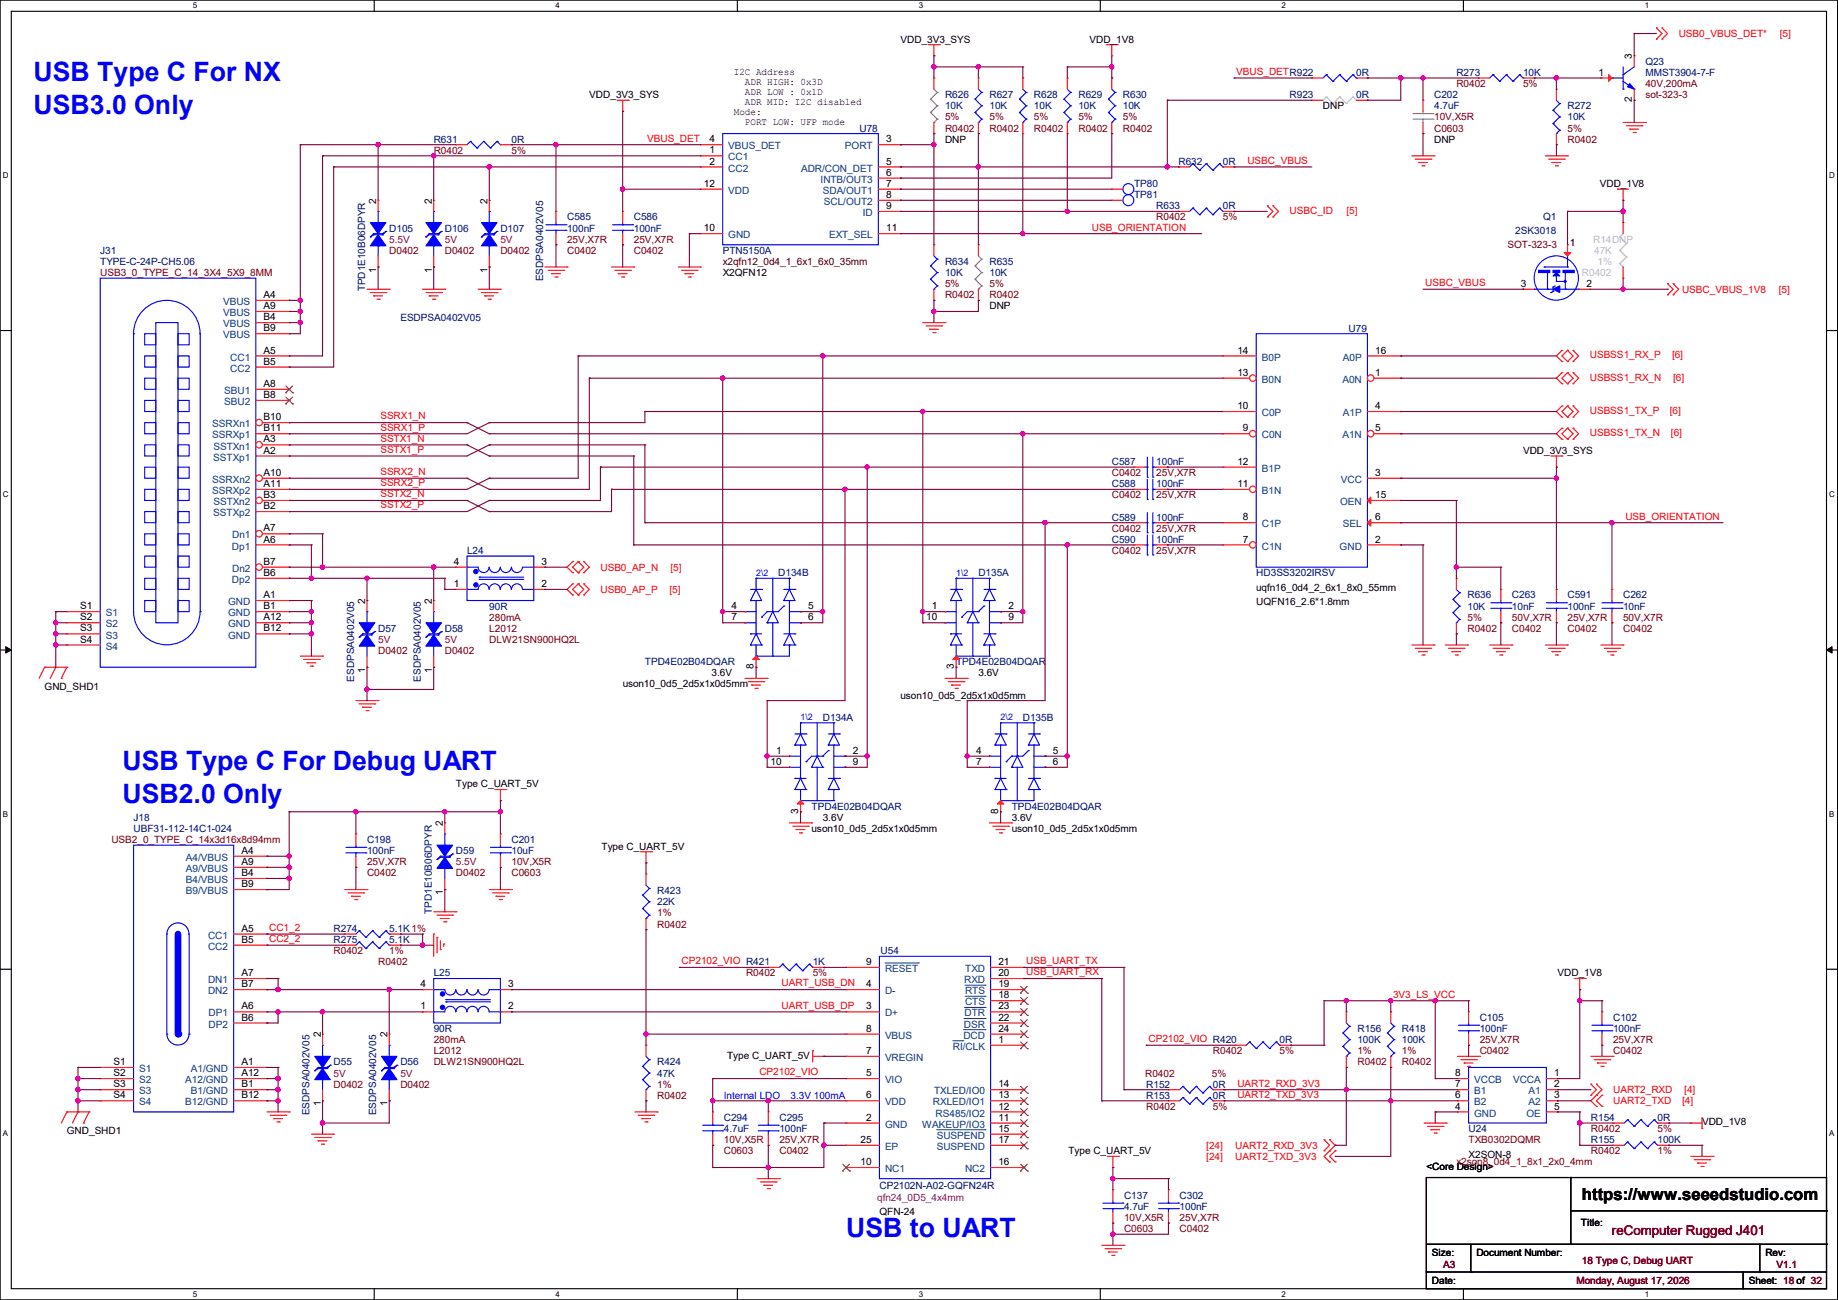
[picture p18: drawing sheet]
<svg xmlns="http://www.w3.org/2000/svg" width="420mm" height="297mm" viewBox="0 0 420 297" stroke-linecap="round" stroke-linejoin="round" font-family="sans-serif">
<defs><g id="words">
<g font-size="6.1" fill="#00f">
<text x="7.7" y="18.4">USB Type C For NX</text>
<text x="7.7" y="26">USB3.0 Only</text>
<text x="28" y="175.9">USB Type C For Debug UART</text>
<text x="28" y="183.5">USB2.0 Only</text>
<text x="193.3" y="282.6">USB to UART</text>
</g>
<text font-size="3.8" x="361.5" y="274.1">https://www.seeedstudio.com</text>
<text font-size="3" fill="#800000" x="368.3" y="282.2">reComputer Rugged J401</text>
<g font-size="2.3">
<text x="205.8" y="9.7">VDD_3V3_SYS</text>
<text x="249" y="9.7">VDD_1V8</text>
<text x="167.7" y="17.1">I2C Address</text>
<text x="365.3" y="17.3">1</text>
<text x="372.9" y="13.5" transform="rotate(-90 372.9 13.5)">3</text>
<text x="134.7" y="22.4">VDD_3V3_SYS</text>
<text x="170.2" y="19.4">ADR HIGH: 0x3D</text>
<text x="170.2" y="21.7">ADR LOW : 0x1D</text>
<text x="372.9" y="23.4" transform="rotate(-90 372.9 23.4)">2</text>
<text x="167.7" y="26.3">Mode:</text>
<text x="170.2" y="24">ADR MID: I2C disabled</text>
<text x="170.2" y="28.6">PORT LOW: UFP mode</text>
<text x="302.3" y="25">DNP</text>
<text x="162.1" y="35.1">1</text>
<text x="162.1" y="32.5">4</text>
<text x="202.5" y="32.5">3</text>
<text x="215.9" y="32.6">DNP</text>
<text x="327.7" y="32.6">DNP</text>
<text x="162.1" y="37.6">2</text>
<text x="202.5" y="37.6">5</text>
<text x="202.5" y="40.1">6</text>
<text x="86" y="46.5" transform="rotate(-90 86 46.5)">2</text>
<text x="98.7" y="46.5" transform="rotate(-90 98.7 46.5)">2</text>
<text x="111.4" y="46.5" transform="rotate(-90 111.4 46.5)">2</text>
<text x="160.8" y="42.7">12</text>
<text x="202.5" y="42.7">7</text>
<text x="202.5" y="45.2">8</text>
<text x="202.5" y="47.8">9</text>
<text x="365.6" y="42.8">VDD_1V8</text>
<text x="160.8" y="52.8">10</text>
<text x="202.5" y="52.8">11</text>
<text x="358.7" y="56.2">1</text>
<text x="86" y="62.3" transform="rotate(-90 86 62.3)">1</text>
<text x="98.7" y="62.3" transform="rotate(-90 98.7 62.3)">1</text>
<text x="111.4" y="62.3" transform="rotate(-90 111.4 62.3)">1</text>
<text x="165.1" y="63.1">X2QFN12</text>
<text x="347.5" y="65.5">3</text>
<text x="362.5" y="65.5">2</text>
<text x="60.2" y="68.1">A4</text>
<text x="60.2" y="70.6">A9</text>
<text x="226.1" y="70.7">DNP</text>
<text x="60.2" y="75.7">B9</text>
<text x="60.2" y="73.2">B4</text>
<text x="60.2" y="80.8">A5</text>
<text x="60.2" y="83.3">B5</text>
<text x="282.7" y="80.8">14</text>
<text x="314.2" y="80.8">16</text>
<text x="60.2" y="88.4">A8</text>
<text x="282.7" y="85.9">13</text>
<text x="314.2" y="85.9">1</text>
<text x="60.2" y="90.9">B8</text>
<text x="282.7" y="93.5">10</text>
<text x="314.2" y="93.5">4</text>
<text x="60.2" y="101.1">A3</text>
<text x="60.2" y="98.6">B11</text>
<text x="60.2" y="96">B10</text>
<text x="284" y="98.6">9</text>
<text x="314.2" y="98.6">5</text>
<text x="60.2" y="103.6">A2</text>
<text x="282.7" y="106.2">12</text>
<text x="348" y="103.7">VDD_3V3_SYS</text>
<text x="60.2" y="108.7">A10</text>
<text x="60.2" y="111.3">A11</text>
<text x="60.2" y="113.8">B3</text>
<text x="282.7" y="111.3">11</text>
<text x="314.2" y="108.7">3</text>
<text x="314.2" y="113.8">15</text>
<text x="60.2" y="116.3">B2</text>
<text x="284" y="118.9">8</text>
<text x="314.2" y="118.9">6</text>
<text x="60.2" y="124">A6</text>
<text x="60.2" y="121.4">A7</text>
<text x="284" y="124">7</text>
<text x="314.2" y="124">2</text>
<text x="60.2" y="129">B7</text>
<text x="60.2" y="131.6">B6</text>
<text x="103.7" y="129">4</text>
<text x="123.7" y="129">3</text>
<text x="60.2" y="136.7">A1</text>
<text x="83.4" y="138" transform="rotate(-90 83.4 138)">2</text>
<text x="98.7" y="138" transform="rotate(-90 98.7 138)">2</text>
<text x="103.7" y="134.1">1</text>
<text x="123.7" y="134.1">2</text>
<text x="287.1" y="135">uqfn16_0d4_2_6x1_8x0_55mm</text>
<text x="18.3" y="139.2">S1</text>
<text x="18.3" y="141.7">S2</text>
<text x="60.2" y="141.7">A12</text>
<text x="60.2" y="139.2">B1</text>
<text x="167.2" y="139.2">4</text>
<text x="167.2" y="141.7">7</text>
<text x="184.7" y="139.2">5</text>
<text x="184.7" y="141.7">6</text>
<text x="211.6" y="141.7">10</text>
<text x="212.9" y="139.2">1</text>
<text x="230.4" y="139.2">2</text>
<text x="230.4" y="141.7">9</text>
<text x="287.1" y="138.3">UQFN16_2.6*1.8mm</text>
<text x="18.3" y="144.3">S3</text>
<text x="18.3" y="146.8">S4</text>
<text x="60.2" y="144.3">B12</text>
<text x="83.4" y="153.7" transform="rotate(-90 83.4 153.7)">1</text>
<text x="98.7" y="153.7" transform="rotate(-90 98.7 153.7)">1</text>
<text x="162.6" y="154.5">3.6V</text>
<text x="172.2" y="153" transform="rotate(-90 172.2 153)">8</text>
<text x="217.9" y="153" transform="rotate(-90 217.9 153)">3</text>
<text x="223.6" y="154.5">3.6V</text>
<text x="10.2" y="157.6">GND_SHD1</text>
<text x="142.3" y="157.1">uson10_0d5_2d5x1x0d5mm</text>
<text x="205.8" y="159.6">uson10_0d5_2d5x1x0d5mm</text>
<text x="177.3" y="172.2">1</text>
<text x="194.9" y="172.2">2</text>
<text x="223.1" y="172.2">4</text>
<text x="240.6" y="172.2">5</text>
<text x="104.2" y="179.9">Type C_UART_5V</text>
<text x="176.1" y="174.8">10</text>
<text x="194.9" y="174.8">9</text>
<text x="223.1" y="174.8">7</text>
<text x="240.6" y="174.8">6</text>
<text x="182.4" y="186" transform="rotate(-90 182.4 186)">3</text>
<text x="228.1" y="186" transform="rotate(-90 228.1 186)">8</text>
<text x="101.2" y="188.8" transform="rotate(-90 101.2 188.8)">2</text>
<text x="185.5" y="190.1">uson10_0d5_2d5x1x0d5mm</text>
<text x="188" y="187.5">3.6V</text>
<text x="231.2" y="187.5">3.6V</text>
<text x="231.2" y="190.1">uson10_0d5_2d5x1x0d5mm</text>
<text x="55.2" y="197.6">A9</text>
<text x="55.2" y="195.1">A4</text>
<text x="137.5" y="194.1">Type C_UART_5V</text>
<text x="55.2" y="200.2">B4</text>
<text x="55.2" y="202.7">B9</text>
<text x="101.2" y="204.5" transform="rotate(-90 101.2 204.5)">1</text>
<text x="55.2" y="212.9">A5</text>
<text x="55.2" y="215.4">B5</text>
<text x="197.9" y="220.5">9</text>
<text x="228.1" y="220.5">21</text>
<text x="55.2" y="223">A7</text>
<text x="55.2" y="225.5">B7</text>
<text x="96.1" y="225.5">4</text>
<text x="116.1" y="225.5">3</text>
<text x="197.9" y="225.5">4</text>
<text x="228.1" y="223">20</text>
<text x="228.1" y="225.5">19</text>
<text x="355.9" y="223.1">VDD_1V8</text>
<text x="55.2" y="230.6">A6</text>
<text x="55.2" y="233.2">B6</text>
<text x="96.1" y="230.6">1</text>
<text x="116.1" y="230.6">2</text>
<text x="197.9" y="230.6">3</text>
<text x="228.1" y="228.1">18</text>
<text x="228.1" y="230.6">23</text>
<text x="228.1" y="233.2">22</text>
<text x="73.3" y="237" transform="rotate(-90 73.3 237)">2</text>
<text x="88.5" y="237" transform="rotate(-90 88.5 237)">2</text>
<text x="197.9" y="235.7">8</text>
<text x="228.1" y="235.7">24</text>
<text x="228.1" y="238.3">1</text>
<text x="26" y="243.3">S1</text>
<text x="26" y="245.9">S2</text>
<text x="55.2" y="243.3">A1</text>
<text x="55.2" y="245.9">A12</text>
<text x="166.2" y="241.9">Type C_UART_5V</text>
<text x="197.9" y="240.8">7</text>
<text x="197.9" y="245.9">5</text>
<text x="332.5" y="245.9">8</text>
<text x="355.1" y="245.9">1</text>
<text x="26" y="248.4">S3</text>
<text x="26" y="251">S4</text>
<text x="55.2" y="248.4">B1</text>
<text x="55.2" y="251">B12</text>
<text x="197.9" y="251">6</text>
<text x="228.1" y="251">13</text>
<text x="228.1" y="248.4">14</text>
<text x="332.5" y="251">6</text>
<text x="332.5" y="248.4">7</text>
<text x="355.1" y="251">3</text>
<text x="355.1" y="248.4">2</text>
<text x="73.3" y="252.8" transform="rotate(-90 73.3 252.8)">1</text>
<text x="88.5" y="252.8" transform="rotate(-90 88.5 252.8)">1</text>
<text x="197.9" y="256">2</text>
<text x="228.1" y="256">11</text>
<text x="228.1" y="253.5">12</text>
<text x="332.5" y="253.5">4</text>
<text x="355.1" y="253.5">5</text>
<text x="388.9" y="257.1">VDD_1V8</text>
<text x="15.3" y="259.2">GND_SHD1</text>
<text x="196.6" y="261.1">25</text>
<text x="228.1" y="261.1">17</text>
<text x="228.1" y="258.6">15</text>
<text x="244.1" y="263.7">Type C_UART_5V</text>
<text x="196.6" y="266.2">10</text>
<text x="228.1" y="266.2">16</text>
<text x="325.9" y="267.3">&lt;Core Design&gt;</text>
<text x="335.6" y="264.5">X2SON-8</text>
<text x="201" y="277.7">QFN-24</text>
<text x="361.2" y="280">Title:</text>
<text x="327.2" y="286.8">Size:</text>
<text x="337.3" y="286.8">Document Number:</text>
<text x="403.4" y="286.8">Rev:</text>
<text x="327.2" y="293.5">Date:</text>
<text x="399.6" y="293.5">Sheet: 18 of 32</text>
</g>
<g font-size="2.3" fill="#f00">
<text x="383.6" y="8.5">USB0_VBUS_DET*</text>
<text x="406.7" y="8.5">[5]</text>
<text x="282.5" y="17.1">VBUS_DETR922</text>
<text x="147.9" y="32.3">VBUS_DET</text>
<text x="285" y="37.4">USBC_VBUS</text>
<text x="249.5" y="52.7">USB_ORIENTATION</text>
<text x="294.7" y="48.9">USBC_ID</text>
<text x="307.6" y="48.9">[5]</text>
<text x="325.7" y="65.4">USBC_VBUS</text>
<text x="384.3" y="66.9">USBC_VBUS_1V8</text>
<text x="406.4" y="66.9">[5]</text>
<text x="363.3" y="81.9">USBSS1_RX_P</text>
<text x="382.1" y="81.9">[6]</text>
<text x="363.3" y="87">USBSS1_RX_N</text>
<text x="382.3" y="87">[6]</text>
<text x="86.9" y="95.8">SSRX1_N</text>
<text x="363.3" y="94.6">USBSS1_TX_P</text>
<text x="381.6" y="94.6">[6]</text>
<text x="86.9" y="98.4">SSRX1_P</text>
<text x="86.9" y="100.9">SSTX1_N</text>
<text x="363.3" y="99.7">USBSS1_TX_N</text>
<text x="381.8" y="99.7">[6]</text>
<text x="86.9" y="103.5">SSTX1_P</text>
<text x="86.9" y="108.5">SSRX2_N</text>
<text x="86.9" y="111.1">SSRX2_P</text>
<text x="86.9" y="113.6">SSTX2_N</text>
<text x="86.9" y="116.2">SSTX2_P</text>
<text x="371.4" y="118.7">USB_ORIENTATION</text>
<text x="137.2" y="130.4">USB0_AP_N</text>
<text x="153.2" y="130.4">[5]</text>
<text x="137.2" y="135.5">USB0_AP_P</text>
<text x="152.9" y="135.5">[5]</text>
<text x="61.5" y="212.7">CC1_2</text>
<text x="61.5" y="215.2">CC2_2</text>
<text x="155.7" y="220.3">CP2102_VIO R421</text>
<text x="234.5" y="220.3">USB_UART_TX</text>
<text x="178.6" y="225.4">UART_USB_DN</text>
<text x="234.5" y="222.8">USB_UART_RX</text>
<text x="318.3" y="227.9">3V3_LS_VCC</text>
<text x="178.6" y="230.5">UART_USB_DP</text>
<text x="262.4" y="238.1">CP2102_VIO R420</text>
<text x="173.5" y="245.7">CP2102_VIO</text>
<text x="282.7" y="248.2">UART2_RXD_3V3</text>
<text x="282.7" y="250.8">UART2_TXD_3V3</text>
<text x="368.6" y="249.8">UART2_RXD</text>
<text x="384.9" y="249.8">[4]</text>
<text x="368.6" y="252.3">UART2_TXD</text>
<text x="384.3" y="252.3">[4]</text>
<text x="275.6" y="262.5">[24]</text>
<text x="282.2" y="262.5">UART2_RXD_3V3</text>
<text x="275.6" y="265">[24]</text>
<text x="282.2" y="265">UART2_TXD_3V3</text>
</g>
<g font-size="2.3" fill="#000080">
<text x="309.9" y="17.4">0R</text>
<text x="332.8" y="17.4">R273</text>
<text x="348" y="17.4">10K</text>
<text x="376" y="14.8">Q23</text>
<text x="376" y="17.4">MMST3904-7-F</text>
<text x="215.9" y="22.4">R626</text>
<text x="226.1" y="22.4">R627</text>
<text x="236.3" y="22.4">R628</text>
<text x="246.4" y="22.4">R629</text>
<text x="256.6" y="22.4">R630</text>
<text x="294.7" y="22.4">R923</text>
<text x="309.9" y="22.4">0R</text>
<text x="327.7" y="22.4">C202</text>
<text x="215.9" y="25">10K</text>
<text x="226.1" y="25">10K</text>
<text x="236.3" y="25">10K</text>
<text x="246.4" y="25">10K</text>
<text x="256.6" y="25">10K</text>
<text x="327.7" y="25">4.7uF</text>
<text x="358.2" y="25">R272</text>
<text x="358.2" y="27.5">10K</text>
<text x="99.1" y="32.6">R631</text>
<text x="116.9" y="32.6">0R</text>
<text x="196.4" y="30.1">U78</text>
<text x="269.3" y="37.7">R632</text>
<text x="279.4" y="37.7">0R</text>
<text x="259.1" y="42.8">TP80</text>
<text x="259.1" y="45.3">TP81</text>
<text x="264.2" y="47.8">R633</text>
<text x="279.4" y="47.8">0R</text>
<text x="88.9" y="52.9">D105</text>
<text x="101.6" y="52.9">D106</text>
<text x="114.3" y="52.9">D107</text>
<text x="129.6" y="50.4">C585</text>
<text x="129.6" y="52.9">100nF</text>
<text x="144.8" y="50.4">C586</text>
<text x="144.8" y="52.9">100nF</text>
<text x="346.2" y="53.4">2SK3018</text>
<text x="352.6" y="50.4">Q1</text>
<text x="22.9" y="58">J31</text>
<text x="165.1" y="58">PTN5150A</text>
<text x="22.9" y="60.5">TYPE-C-24P-CH5.06</text>
<text x="124.1" y="64.3" transform="rotate(-90 124.1 64.3)">ESDPSA0402V05</text>
<text x="215.9" y="60.5">R634</text>
<text x="215.9" y="63.1">10K</text>
<text x="226.1" y="60.5">R635</text>
<text x="226.1" y="63.1">10K</text>
<text x="83.4" y="66.6" transform="rotate(-90 83.4 66.6)">TPD1E10B06DPYR</text>
<text x="91.5" y="73.2">ESDPSA0402V05</text>
<text x="308.1" y="75.8">U79</text>
<text x="254" y="106.3">C587</text>
<text x="264.2" y="106.3">100nF</text>
<text x="254" y="111.3">C588</text>
<text x="264.2" y="111.3">100nF</text>
<text x="254" y="119">C589</text>
<text x="264.2" y="119">100nF</text>
<text x="254" y="124">C590</text>
<text x="264.2" y="124">100nF</text>
<text x="106.7" y="126.6">L24</text>
<text x="177.8" y="131.7">D134B</text>
<text x="223.6" y="131.7">D135A</text>
<text x="287.1" y="131.7">HD3SS3202IRSV</text>
<text x="335.3" y="136.7">R636</text>
<text x="345.5" y="136.7">C263</text>
<text x="358.2" y="136.7">C591</text>
<text x="370.9" y="136.7">C262</text>
<text x="111.8" y="139.3">90R</text>
<text x="335.3" y="139.3">10K</text>
<text x="345.5" y="139.3">10nF</text>
<text x="358.2" y="139.3">100nF</text>
<text x="370.9" y="139.3">10nF</text>
<text x="86.4" y="144.4">D57</text>
<text x="101.6" y="144.4">D58</text>
<text x="80.9" y="155.7" transform="rotate(-90 80.9 155.7)">ESDPSA0402V05</text>
<text x="96.1" y="155.7" transform="rotate(-90 96.1 155.7)">ESDPSA0402V05</text>
<text x="147.4" y="152">TPD4E02B04DQAR</text>
<text x="218.5" y="152">TPD4E02B04DQAR</text>
<text x="188" y="164.7">D134A</text>
<text x="233.7" y="164.7">D135B</text>
<text x="185.5" y="185">TPD4E02B04DQAR</text>
<text x="231.2" y="185">TPD4E02B04DQAR</text>
<text x="30.5" y="187.5">J18</text>
<text x="30.5" y="190.1">UBF31-112-14C1-024</text>
<text x="83.9" y="192.6">C198</text>
<text x="83.9" y="195.2">100nF</text>
<text x="104.2" y="195.2">D59</text>
<text x="116.9" y="192.6">C201</text>
<text x="116.9" y="195.2">10uF</text>
<text x="98.7" y="208.8" transform="rotate(-90 98.7 208.8)">TPD1E10B06DPYR</text>
<text x="150.2" y="204.3">R423</text>
<text x="150.2" y="206.8">22K</text>
<text x="76.2" y="212.9">R274</text>
<text x="76.2" y="215.5">R275</text>
<text x="88.9" y="212.9">5.1K1%</text>
<text x="88.9" y="215.5">5.1K</text>
<text x="185.7" y="220.6">1K</text>
<text x="201.2" y="218">U54</text>
<text x="99.1" y="223.1">L25</text>
<text x="338.1" y="233.3">C105</text>
<text x="368.6" y="233.3">C102</text>
<text x="99.1" y="235.8">90R</text>
<text x="292.4" y="238.3">0R</text>
<text x="310.2" y="235.8">R156</text>
<text x="310.2" y="238.3">100K</text>
<text x="320.3" y="235.8">R418</text>
<text x="320.3" y="238.3">100K</text>
<text x="338.1" y="235.8">100nF</text>
<text x="368.6" y="235.8">100nF</text>
<text x="76.2" y="243.4">D55</text>
<text x="91.5" y="243.4">D56</text>
<text x="150.2" y="243.4">R424</text>
<text x="150.2" y="246">47K</text>
<text x="261.9" y="251">R153</text>
<text x="261.9" y="248.5">R152</text>
<text x="277.2" y="251">0R</text>
<text x="277.2" y="248.5">0R</text>
<text x="70.7" y="254.8" transform="rotate(-90 70.7 254.8)">ESDPSA0402V05</text>
<text x="86" y="254.8" transform="rotate(-90 86 254.8)">ESDPSA0402V05</text>
<text x="165.4" y="256.1">C294</text>
<text x="178.1" y="256.1">C295</text>
<text x="363.5" y="256.1">R154</text>
<text x="378.8" y="256.1">0R</text>
<text x="165.4" y="258.7">4.7uF</text>
<text x="178.1" y="258.7">100nF</text>
<text x="335.6" y="258.7">U24</text>
<text x="363.5" y="261.2">R155</text>
<text x="378.8" y="261.2">100K</text>
<text x="201" y="271.6">CP2102N-A02-GQFN24R</text>
<text x="256.8" y="273.9">C137</text>
<text x="269.5" y="273.9">C302</text>
<text x="256.8" y="276.4">4.7uF</text>
<text x="269.5" y="276.4">100nF</text>
</g>
<g font-size="2.3" fill="#800000">
<text x="332.8" y="19.9">R0402</text>
<text x="348" y="19.9">5%</text>
<text x="376" y="22.4">sot-323-3</text>
<text x="376" y="19.9">40V,200mA</text>
<text x="215.9" y="27.5">5%</text>
<text x="226.1" y="27.5">5%</text>
<text x="236.3" y="27.5">5%</text>
<text x="246.4" y="27.5">5%</text>
<text x="256.6" y="27.5">5%</text>
<text x="327.7" y="27.5">10V,X5R</text>
<text x="99.1" y="35.1">R0402</text>
<text x="116.9" y="35.1">5%</text>
<text x="215.9" y="30.1">R0402</text>
<text x="226.1" y="30.1">R0402</text>
<text x="236.3" y="30.1">R0402</text>
<text x="246.4" y="30.1">R0402</text>
<text x="256.6" y="30.1">R0402</text>
<text x="327.7" y="30.1">C0603</text>
<text x="358.2" y="30.1">5%</text>
<text x="358.2" y="32.6">R0402</text>
<text x="264.2" y="50.4">R0402</text>
<text x="279.4" y="50.4">5%</text>
<text x="88.9" y="58">D0402</text>
<text x="101.6" y="58">D0402</text>
<text x="114.3" y="58">D0402</text>
<text x="129.6" y="58">C0402</text>
<text x="129.6" y="55.5">25V,X7R</text>
<text x="144.8" y="58">C0402</text>
<text x="144.8" y="55.5">25V,X7R</text>
<text x="344.5" y="56.7">SOT-323-3</text>
<text x="22.9" y="63.1">USB3_0_TYPE_C_14_3X4_5X9_8MM</text>
<text x="215.9" y="65.6">5%</text>
<text x="226.1" y="65.6">5%</text>
<text x="215.9" y="68.2">R0402</text>
<text x="226.1" y="68.2">R0402</text>
<text x="254" y="113.9">C0402</text>
<text x="254" y="108.8">C0402</text>
<text x="264.2" y="113.9">25V,X7R</text>
<text x="264.2" y="108.8">25V,X7R</text>
<text x="254" y="121.5">C0402</text>
<text x="264.2" y="121.5">25V,X7R</text>
<text x="254" y="126.6">C0402</text>
<text x="264.2" y="126.6">25V,X7R</text>
<text x="111.8" y="141.8">280mA</text>
<text x="335.3" y="141.8">5%</text>
<text x="345.5" y="141.8">50V,X7R</text>
<text x="358.2" y="141.8">25V,X7R</text>
<text x="370.9" y="141.8">50V,X7R</text>
<text x="86.4" y="149.4">D0402</text>
<text x="101.6" y="149.4">D0402</text>
<text x="111.8" y="144.4">L2012</text>
<text x="111.8" y="146.9">DLW21SN900HQ2L</text>
<text x="335.3" y="144.4">R0402</text>
<text x="345.5" y="144.4">C0402</text>
<text x="358.2" y="144.4">C0402</text>
<text x="370.9" y="144.4">C0402</text>
<text x="25.4" y="192.6">USB2_0_TYPE_C_14x3d16x8d94mm</text>
<text x="83.9" y="197.7">25V,X7R</text>
<text x="116.9" y="197.7">10V,X5R</text>
<text x="83.9" y="200.2">C0402</text>
<text x="104.2" y="200.2">D0402</text>
<text x="116.9" y="200.2">C0603</text>
<text x="150.2" y="209.4">1%</text>
<text x="150.2" y="211.9">R0402</text>
<text x="76.2" y="218">R0402</text>
<text x="86.4" y="220.6">R0402</text>
<text x="88.9" y="218">1%</text>
<text x="170.5" y="223.1">R0402</text>
<text x="185.7" y="223.1">5%</text>
<text x="99.1" y="238.3">280mA</text>
<text x="338.1" y="238.3">25V,X7R</text>
<text x="368.6" y="238.3">25V,X7R</text>
<text x="99.1" y="240.9">L2012</text>
<text x="99.1" y="243.4">DLW21SN900HQ2L</text>
<text x="261.7" y="246">R0402</text>
<text x="276.9" y="246">5%</text>
<text x="277.2" y="240.9">R0402</text>
<text x="292.4" y="240.9">5%</text>
<text x="310.2" y="240.9">1%</text>
<text x="310.2" y="243.4">R0402</text>
<text x="320.3" y="240.9">1%</text>
<text x="320.3" y="243.4">R0402</text>
<text x="338.1" y="240.9">C0402</text>
<text x="368.6" y="240.9">C0402</text>
<text x="76.2" y="248.5">D0402</text>
<text x="91.5" y="248.5">D0402</text>
<text x="150.2" y="248.5">1%</text>
<text x="150.2" y="251">R0402</text>
<text x="261.9" y="253.6">R0402</text>
<text x="277.2" y="253.6">5%</text>
<text x="165.4" y="263.7">C0603</text>
<text x="165.4" y="261.2">10V,X5R</text>
<text x="178.1" y="263.7">C0402</text>
<text x="178.1" y="261.2">25V,X7R</text>
<text x="335.6" y="261.2">TXB0302DQMR</text>
<text x="363.5" y="258.7">R0402</text>
<text x="363.5" y="263.7">R0402</text>
<text x="378.8" y="258.7">5%</text>
<text x="378.8" y="263.7">1%</text>
<text x="332.8" y="266.3">x2son8_0d4_1_8x1_2x0_4mm</text>
<text x="256.8" y="281.5">C0603</text>
<text x="256.8" y="279">10V,X5R</text>
<text x="269.5" y="281.5">C0402</text>
<text x="269.5" y="279">25V,X7R</text>
<text x="329.7" y="289.6">A3</text>
<text x="360.2" y="293.5">Monday, August 17, 2026</text>
<text x="361.5" y="288.9">18 Type C, Debug UART</text>
<text x="405.9" y="289.6">V1.1</text>
</g>
<g font-size="2.3" fill="#004080">
<text x="166.4" y="34.1">VBUS_DET</text>
<text x="193.1" y="34.1">PORT</text>
<text x="166.4" y="36.7">CC1</text>
<text x="166.4" y="39.2">CC2</text>
<text x="183.1" y="39.2">ADR/CON_DET</text>
<text x="187.5" y="41.7">INTB/OUT3</text>
<text x="166.4" y="44.3">VDD</text>
<text x="188" y="44.3">SDA/OUT1</text>
<text x="188.3" y="46.8">SCL/OUT2</text>
<text x="197.1" y="49.4">ID</text>
<text x="166.4" y="54.4">GND</text>
<text x="189.4" y="54.4">EXT_SEL</text>
<text x="51" y="69.7">VBUS</text>
<text x="51" y="72.2">VBUS</text>
<text x="51" y="77.3">VBUS</text>
<text x="51" y="74.8">VBUS</text>
<text x="52.6" y="82.4">CC1</text>
<text x="288.3" y="82.4">B0P</text>
<text x="306.9" y="82.4">A0P</text>
<text x="52.6" y="84.9">CC2</text>
<text x="288.3" y="87.5">B0N</text>
<text x="306.8" y="87.5">A0N</text>
<text x="51.2" y="90">SBU1</text>
<text x="51.2" y="92.5">SBU2</text>
<text x="288.3" y="95.1">C0P</text>
<text x="306.9" y="95.1">A1P</text>
<text x="48.5" y="100.2">SSRXp1</text>
<text x="48.5" y="97.6">SSRXn1</text>
<text x="288.3" y="100.2">C0N</text>
<text x="306.8" y="100.2">A1N</text>
<text x="48.7" y="105.2">SSTXp1</text>
<text x="48.8" y="102.7">SSTXn1</text>
<text x="288.3" y="107.8">B1P</text>
<text x="48.5" y="112.9">SSRXp2</text>
<text x="48.5" y="110.3">SSRXn2</text>
<text x="288.3" y="112.9">B1N</text>
<text x="306.4" y="110.3">VCC</text>
<text x="48.7" y="117.9">SSTXp2</text>
<text x="48.8" y="115.4">SSTXn2</text>
<text x="306.2" y="115.4">OEN</text>
<text x="53" y="125.6">Dp1</text>
<text x="53" y="123">Dn1</text>
<text x="288.3" y="125.6">C1N</text>
<text x="288.3" y="120.5">C1P</text>
<text x="306.1" y="125.6">GND</text>
<text x="306.9" y="120.5">SEL</text>
<text x="53" y="130.6">Dn2</text>
<text x="53" y="133.2">Dp2</text>
<text x="24.2" y="140.8">S1</text>
<text x="24.2" y="143.3">S2</text>
<text x="52.1" y="138.3">GND</text>
<text x="52.1" y="143.3">GND</text>
<text x="52.1" y="140.8">GND</text>
<text x="24.2" y="145.9">S3</text>
<text x="24.2" y="148.4">S4</text>
<text x="52.1" y="145.9">GND</text>
<text x="42.5" y="196.7">A4/VBUS</text>
<text x="42.5" y="199.2">A9/VBUS</text>
<text x="42.5" y="201.8">B4/VBUS</text>
<text x="42.5" y="204.3">B9/VBUS</text>
<text x="47.5" y="214.5">CC1</text>
<text x="47.5" y="217">CC2</text>
<text x="47.5" y="224.6">DN1</text>
<text x="47.5" y="227.2">DN2</text>
<text x="202.2" y="222.1">RESET</text>
<text x="202.2" y="227.2">D-</text>
<text x="220.3" y="224.6">RXD</text>
<text x="220.5" y="227.2">RTS</text>
<text x="220.6" y="222.1">TXD</text>
<text x="47.7" y="232.2">DP1</text>
<text x="202.2" y="232.2">D+</text>
<text x="220.4" y="232.2">DTR</text>
<text x="220.5" y="229.7">CTS</text>
<text x="47.7" y="234.8">DP2</text>
<text x="202.2" y="237.3">VBUS</text>
<text x="217.7" y="239.9">RI/CLK</text>
<text x="220.1" y="237.3">DCD</text>
<text x="220.3" y="234.8">DSR</text>
<text x="31.8" y="244.9">S1</text>
<text x="43.6" y="244.9">A1/GND</text>
<text x="202.2" y="242.4">VREGIN</text>
<text x="31.8" y="247.5">S2</text>
<text x="31.8" y="250">S3</text>
<text x="42.3" y="247.5">A12/GND</text>
<text x="43.6" y="250">B1/GND</text>
<text x="202.2" y="247.5">VIO</text>
<text x="213.4" y="250">TXLED/IO0</text>
<text x="336.9" y="247.5">VCCB</text>
<text x="336.9" y="250">B1</text>
<text x="345.7" y="247.5">VCCA</text>
<text x="349.3" y="250">A1</text>
<text x="31.8" y="252.6">S4</text>
<text x="42.3" y="252.6">B12/GND</text>
<text x="202.2" y="252.6">VDD</text>
<text x="202.2" y="257.6">GND</text>
<text x="210.7" y="257.6">WAKEUP/IO3</text>
<text x="213.2" y="252.6">RXLED/IO1</text>
<text x="213.8" y="255.1">RS485/IO2</text>
<text x="336.9" y="252.6">B2</text>
<text x="336.9" y="255.1">GND</text>
<text x="348.8" y="255.1">OE</text>
<text x="349.3" y="252.6">A2</text>
<text x="202.2" y="262.7">EP</text>
<text x="214" y="262.7">SUSPEND</text>
<text x="214" y="260.2">SUSPEND</text>
<text x="202.2" y="267.8">NC1</text>
<text x="220.5" y="267.8">NC2</text>
</g>
<g font-size="2.3" fill="#800040">
<text x="88.9" y="55.5">5.5V</text>
<text x="101.6" y="55.5">5V</text>
<text x="114.3" y="55.5">5V</text>
<text x="86.4" y="146.9">5V</text>
<text x="101.6" y="146.9">5V</text>
<text x="104.2" y="197.7">5.5V</text>
<text x="76.2" y="246">5V</text>
<text x="91.5" y="246">5V</text>
</g>
<g font-size="2.3" fill="#c0c0c0">
<text x="364" y="55.5">R14DNP</text>
<text x="364.3" y="58">47K</text>
<text x="361.5" y="63.1">R0402</text>
<text x="365" y="60.5">1%</text>
</g>
<text font-size="2.3" fill="#400000" x="165.1" y="60.5">x2qfn12_0d4_1_6x1_6x0_35mm</text>
<g font-size="2.3" fill="#00f">
<text x="165.4" y="251">Internal LDO</text>
<text x="180.6" y="251">3.3V 100mA</text>
</g>
<text font-size="2.3" fill="#800080" x="200.5" y="274.4">qfn24_0D5_4x4mm</text>
<g font-size="2" fill="#00f">
<text x="172.8" y="131.5">2\2</text>
<text x="218.5" y="131.5">1\2</text>
<text x="182.9" y="164.5">1\2</text>
<text x="228.6" y="164.5">2\2</text>
</g>
<g font-size="1.8">
<text x="44" y="1.9">5</text>
<text x="127" y="1.9">4</text>
<text x="209.9" y="1.9">3</text>
<text x="292.9" y="1.9">2</text>
<text x="375.8" y="1.9">1</text>
<text x=".7" y="40.6">D</text>
<text x="418" y="40.6">D</text>
<text x=".7" y="113.6">C</text>
<text x="418" y="113.6">C</text>
<text x=".7" y="186.6">B</text>
<text x="418" y="186.6">B</text>
<text x=".7" y="259.5">A</text>
<text x="418" y="259.5">A</text>
<text x="44" y="296.3">5</text>
<text x="127" y="296.3">4</text>
<text x="209.9" y="296.3">3</text>
<text x="292.9" y="296.3">2</text>
<text x="375.8" y="296.3">1</text>
</g>
</g></defs>
<path d="M0 0h419.9v297h-419.9zM2.6 2.6h414.8v291.8h-414.8z" fill="none" stroke="#000" stroke-width=".25"/>
<g fill="#fff">
<path d="M44 .3h1v2h-1z"/>
<path d="M44 294.7h1v2h-1z"/>
</g>
<path d="M85.5 0v2.6M85.5 294.4v2.6" fill="none" stroke="#000" stroke-width=".25"/>
<g fill="#fff">
<path d="M127 .3h.9v2h-.9z"/>
<path d="M127 294.7h.9v2h-.9z"/>
</g>
<path d="M168.5 0v2.6M168.5 294.4v2.6" fill="none" stroke="#000" stroke-width=".25"/>
<g fill="#fff">
<path d="M209.9 .3h1v2h-1z"/>
<path d="M209.9 294.7h1v2h-1z"/>
</g>
<path d="M251.4 0v2.6M251.4 294.4v2.6" fill="none" stroke="#000" stroke-width=".25"/>
<g fill="#fff">
<path d="M292.9 .3h.9v2h-.9z"/>
<path d="M292.9 294.7h.9v2h-.9z"/>
</g>
<path d="M334.4 0v2.6M334.4 294.4v2.6" fill="none" stroke="#000" stroke-width=".25"/>
<g fill="#fff">
<path d="M375.8 .3h1v2h-1z"/>
<path d="M375.8 294.7h1v2h-1z"/>
<path d="M.7 39h1.2v2h-1.2z"/>
<path d="M418 39h1.3v2h-1.3z"/>
<path d="M.7 112h1.2v2h-1.2z"/>
<path d="M418 112h1.3v2h-1.3z"/>
</g>
<path d="M0 75.5h2.6M417.4 75.5h2.5" fill="none" stroke="#000" stroke-width=".25"/>
<g fill="#fff">
<path d="M.7 185h1.2v1.9h-1.2z"/>
<path d="M418 185h1.2v1.9h-1.2z"/>
</g>
<path d="M0 148.5h2.6M417.4 148.5h2.5" fill="none" stroke="#000" stroke-width=".25"/>
<path d="M1.3 147.7l1.3 .8-1.3 .7zM417.4 148.5l1.2-.8v1.5z" fill="#000" stroke="#000" stroke-width=".23"/>
<g fill="#fff">
<path d="M.7 257.9h1.2v2h-1.2z"/>
<path d="M418 257.9h1.2v2h-1.2z"/>
</g>
<g fill="none" stroke="#000" stroke-width=".25">
<path d="M0 221.4h2.6M417.4 221.4h2.5M325.9 269h91.5v25.4h-91.5zM358.9 269h.1M358.9 269v15.3M358.9 276.6h58.5M417.4 276.6h.1M325.9 290.6h.1M325.9 290.6h91.5M325.9 284.3h91.5M336.1 290.6h.1M336.1 284.3v6.3"/>
<path d="M398.3 294.4h.1M398.3 290.6v3.8M402.1 290.6h.1M402.1 284.3v6.3M417.4 284.3h.1"/>
</g>
<g fill="none" stroke="#f00" stroke-width=".25">
<path d="M212.1 10.2h2.6M213.4 12.7h.1M213.4 10.2v2.5M214.7 10.2h.1M233.7 17.8h.1M233.7 17.8v2.6M243.9 17.8h.1M243.9 17.8v2.6M252.8 10.2h2.5M254 12.7h.1M254 17.8h.1M254 10.2v2.5"/>
<path d="M254 17.8v2.6M255.3 10.2h.1M378.5 6.4h.1M378.5 8.9h.1M378.5 6.4l1.3 1.3-1.3 1.2M379.8 6.4h.1M379.8 8.9h.1M379.8 6.4l1.2 1.3-1.2 1.2M104.2 33.1h.1M104.2 33.1h2.5M114.3 33.1h2.6M116.9 33.1h.1"/>
<path d="M141 22.9h2.6M142.3 25.4h.1M142.3 22.9v2.5M143.6 22.9h.1M233.7 30.5h.1M233.7 28v2.5M243.9 30.5h.1M243.9 28v2.5M254 30.5h.1M254 28v2.5M269.3 38.1h.1M269.3 38.1h2.5"/>
<path d="M279.4 38.1h2.6M282 38.1h.1M322.6 35.6h5.1M323.4 36.4h3.5M324.1 37.1h.1M324.1 37.1h2.1M324.9 37.9h.5M325.2 22.9h.1M325.2 30.5h.1M325.2 22.9v2.5M325.2 28v2.5M325.4 37.9h.1"/>
<path d="M326.9 36.4h.1M327.7 35.6h.1M353.1 35.6h5.1M353.9 36.4h3.5M354.6 37.1h.1M354.6 37.1h2.1M355.4 37.9h.5M355.9 37.9h.1M357.4 36.4h.1M358.2 35.6h.1M370.9 28h5.1M371.6 28.7h3.6"/>
<path d="M372.4 29.5h.1M372.4 29.5h2M373.2 30.3h.5M373.7 30.3h.1M375.2 28.7h.1M376 28h.1M99.1 45.8h.1M99.1 45.8v2.5M99.1 58.5v2.5M111.8 45.8h.1M111.8 45.8v2.5M111.8 58.5v2.5"/>
<path d="M127 48.3h.1M127 55.9h.1M127 48.3v2.5M127 53.4v2.5M142.3 48.3h.1M142.3 55.9h.1M142.3 48.3v2.5M142.3 53.4v2.5M254 43.2h.1M254 43.2h2.6M289.6 49.6h.1M289.6 47h.1"/>
<path d="M289.6 47l1.3 1.3-1.3 1.3M290.9 49.6h.1M290.9 47h.1M290.9 47l1.2 1.3-1.2 1.3M369.6 43.2h.1M369.6 43.2h2.6M370.9 45.8h.1M370.9 50.8h.1M370.9 43.2v2.6M370.9 50.8v2.6M83.9 66.1h5M84.6 66.8h3.6"/>
<path d="M85.4 67.6h.1M85.4 67.6h2M86.1 68.4h.6M86.7 68.4h.1M88.2 66.8h.1M88.9 66.1h.1M96.6 66.1h5M97.3 66.8h3.6M98.1 67.6h.1M98.1 67.6h2M98.8 68.4h.6M99.1 61h.1"/>
<path d="M99.4 68.4h.1M100.9 66.8h.1M101.6 66.1h.1M109.3 66.1h5M110 66.8h3.6M110.8 67.6h.1M110.8 67.6h2M111.5 68.4h.6M111.8 61h.1M112.1 68.4h.1M113.6 66.8h.1M114.3 66.1h.1"/>
<path d="M124.5 61h5.1M125.3 61.8h3.5M126 62.5h.1M126 62.5h2.1M126.8 63.3h.5M127.3 63.3h.1M128.8 61.8h.1M129.6 61h.1M139.7 61h5.1M140.5 61.8h3.6M141.3 62.5h.1M141.3 62.5h2"/>
<path d="M142 63.3h.5M142.5 63.3h.1M144.1 61.8h.1M144.8 61h.1M155 61h5.1M155.7 61.8h3.6M156.5 62.5h.1M156.5 62.5h2M157.3 63.3h.5M157.8 63.3h.1M159.3 61.8h.1M160.1 61h.1"/>
<path d="M210.9 73.7h5M211.6 74.5h3.6M212.4 75.2h.1M212.4 75.2h2M213.1 76h.6M213.7 76h.1M215.2 74.5h.1M215.9 73.7h.1M370.9 63.5h.1M370.9 61v2.5M381 64.8h.1M381 67.4h.1"/>
<path d="M381 64.8l1.3 1.3-1.3 1.3M382.3 64.8h.1M382.3 67.4h.1M382.3 64.8l1.3 1.3-1.3 1.3M356.9 82.6h.1M356.9 80.1h.1M356.9 87.7h.1M356.9 85.1h.1M356.9 95.3h.1M356.9 92.8h.1M356.9 97.8h.1M356.9 85.1l-1.3 1.3 1.3 1.3"/>
<path d="M356.9 80.1l-1.3 1.2 1.3 1.3M356.9 97.8l-1.3 1.3 1.3 1.3M356.9 92.8l-1.3 1.2 1.3 1.3M358.2 80.1h.1M358.2 82.6h.1M358.2 85.1h.1M358.2 87.7h.1M358.2 92.8h.1M358.2 95.3h.1M358.2 97.8h.1M358.2 80.1l1.3 1.2-1.3 1.3M358.2 80.1l-1.3 1.2 1.3 1.3"/>
<path d="M358.2 85.1l1.3 1.3-1.3 1.3M358.2 85.1l-1.3 1.3 1.3 1.3M358.2 92.8l1.3 1.2-1.3 1.3M358.2 92.8l-1.3 1.2 1.3 1.3M358.2 97.8l1.3 1.3-1.3 1.3M358.2 97.8l-1.3 1.3 1.3 1.3M359.5 82.6h.1M359.5 80.1h.1M359.5 87.7h.1M359.5 85.1h.1M359.5 95.3h.1M359.5 92.8h.1"/>
<path d="M359.5 97.8h.1M359.5 80.1l1.2 1.2-1.2 1.3M359.5 85.1l1.2 1.3-1.2 1.3M359.5 92.8l1.2 1.2-1.2 1.3M359.5 97.8l1.2 1.3-1.2 1.3M259.1 111.8h.1M259.1 111.8h2.6M264.2 111.8h2.5M266.7 111.8h.1M354.4 104.2h2.5M355.6 106.7h.1M355.6 104.2v2.5"/>
<path d="M356.9 104.2h.1M356.9 100.4h.1M358.2 100.4h.1M359.5 100.4h.1M83.9 137.2h.1M83.9 137.2v2.5M130.9 133.4h.1M130.9 135.9h.1M130.9 128.3h.1M130.9 130.9h.1M130.9 128.3l-1.3 1.3 1.3 1.3M130.9 133.4l-1.3 1.3 1.3 1.2"/>
<path d="M132.1 135.9h.1M132.1 133.4h.1M132.1 130.9h.1M132.1 128.3h.1M132.1 133.4l1.3 1.3-1.3 1.2M132.1 133.4l-1.2 1.3 1.2 1.2M132.1 128.3l1.3 1.3-1.3 1.3M132.1 128.3l-1.2 1.3 1.2 1.3M133.4 133.4h.1M133.4 135.9h.1M133.4 128.3h.1M133.4 130.9h.1"/>
<path d="M133.4 133.4l1.3 1.3-1.3 1.2M133.4 128.3l1.3 1.3-1.3 1.3M215.9 139.7h.1M228.6 139.7h.1M332.8 132.1h.1M332.8 132.1v2.6M10.2 152.4h.1M10.2 152.4l-1.3 2.6M10.2 152.4h5.1M12.7 152.4h.1M12.7 152.4l-1.2 2.6M14 155h.1"/>
<path d="M15.3 152.4h.1M15.3 152.4l-1.3 2.6M68.6 149.9h5.1M69.4 150.7h3.5M70.1 151.4h.1M70.1 151.4h2.1M70.9 152.2h.5M71.4 152.2h.1M72.9 150.7h.1M73.7 149.9h.1M83.9 152.4h.1M83.9 149.9v2.5"/>
<path d="M170.2 155h5.1M171 155.7h3.5M171.7 156.5h.1M171.7 156.5h2.1M172.5 157.3h.5M173 157.3h.1M174.5 155.7h.1M175.3 155h.1M215.9 142.3h.1M215.9 155h5.1M216.7 155.7h3.6M217.5 156.5h.1"/>
<path d="M217.5 156.5h2M218.2 157.3h.5M218.5 152.4h.1M218.5 149.9v2.5M218.7 157.3h.1M220.3 155.7h.1M221 155h.1M228.6 142.3h.1M322.6 147.4h5.1M323.4 148.1h3.5M324.1 148.9h.1M324.1 148.9h2.1"/>
<path d="M324.9 149.6h.5M325.4 149.6h.1M326.9 148.1h.1M327.7 147.4h.1M330.2 147.4h5.1M331 148.1h3.6M331.8 148.9h.1M331.8 148.9h2M332.5 149.6h.5M332.8 144.8h.1M332.8 142.3v2.5M333 149.6h.1"/>
<path d="M334.6 148.1h.1M335.3 147.4h.1M340.4 147.4h5.1M341.2 148.1h3.5M341.9 148.9h.1M341.9 148.9h2.1M342.7 149.6h.5M343.2 149.6h.1M344.7 148.1h.1M345.5 147.4h.1M353.1 147.4h5.1M353.9 148.1h3.5"/>
<path d="M354.6 148.9h.1M354.6 148.9h2.1M355.4 149.6h.5M355.9 149.6h.1M357.4 148.1h.1M358.2 147.4h.1M365.8 147.4h5.1M366.6 148.1h3.5M367.3 148.9h.1M367.3 148.9h2.1M368.1 149.6h.5M368.6 149.6h.1"/>
<path d="M370.1 148.1h.1M370.9 147.4h.1M81.3 160.1h5.1M82.1 160.8h3.5M82.8 161.6h.1M82.8 161.6h2.1M83.6 162.3h.5M84.1 162.3h.1M85.6 160.8h.1M86.4 160.1h.1M226.1 172.8h.1M226.1 175.3h.1"/>
<path d="M238.8 172.8h.1M238.8 175.3h.1M81.3 190.5h.1M81.3 198.2h.1M81.3 190.5v2.6M81.3 195.6v2.6M113.1 180.4h2.5M114.3 182.9h.1M114.3 190.5h.1M114.3 198.2h.1M114.3 180.4v2.5M114.3 190.5v2.6"/>
<path d="M114.3 195.6v2.6M115.6 180.4h.1M146.3 194.6h2.6M147.6 197.1h.1M147.6 194.6v2.5M148.9 194.6h.1M180.4 188h5.1M181.1 188.8h3.6M181.9 189.5h.1M181.9 189.5h2M182.7 190.3h.5M183.2 190.3h.1"/>
<path d="M184.7 188.8h.1M185.5 188h.1M226.1 188h5.1M226.9 188.8h3.5M227.6 189.5h.1M227.6 189.5h2.1M228.4 190.3h.5M228.6 185.5h.1M228.6 182.9v2.6M228.9 190.3h.1M230.4 188.8h.1M231.2 188h.1"/>
<path d="M78.8 203.2h5.1M79.5 204h3.6M80.3 204.8h.1M80.3 204.8h2M81.1 205.5h.5M81.6 205.5h.1M83.1 204h.1M83.9 203.2h.1M99.1 213.4h.1M99.1 208.3h5.1M99.1 213.4v5.1M99.9 214.2h.1"/>
<path d="M99.9 209.1h3.5M99.9 214.2v3.5M100.6 209.8h.1M100.6 217h.1M100.6 209.8h2.1M100.6 214.9v2.1M101.4 215.7h.1M101.4 210.6h.5M101.4 215.7v.5M101.9 210.6h.1M103.4 209.1h.1M104.2 208.3h.1"/>
<path d="M111.8 203.2h5.1M112.6 204h3.5M113.3 204.8h.1M113.3 204.8h2.1M114.1 205.5h.5M114.6 205.5h.1M116.1 204h.1M116.9 203.2h.1M73.7 236.3h.1M73.7 236.3v2.5M307.6 231.2h.1M307.6 231.2v2.5"/>
<path d="M335.6 231.2h.1M335.6 238.8h.1M335.6 231.2v2.5M335.6 236.3v2.5M359.7 223.6h2.5M361 226.1h.1M361 223.6v2.5M362.2 223.6h.1M366.1 231.2h.1M366.1 238.8h.1M366.1 231.2v2.5M366.1 236.3v2.5"/>
<path d="M15.3 254h.1M15.3 254h5.1M15.3 254l-1.3 2.6M17.8 254h.1M17.8 254l-1.2 2.6M19.1 256.6h.1M20.4 254h.1M20.4 254l-1.3 2.6M61 254h5.1M61.8 254.8h3.5M62.5 255.6h.1M62.5 255.6h2.1"/>
<path d="M63.3 256.3h.5M63.8 256.3h.1M65.3 254.8h.1M66.1 254h.1M71.2 259.1h5M71.9 259.9h3.6M73.7 251.5h.1M73.7 249v2.5M75.5 259.9h.1M76.2 259.1h.1M145.1 254h5.1M145.8 254.8h3.6"/>
<path d="M146.6 255.6h.1M146.6 255.6h2M147.4 256.3h.5M147.9 256.3h.1M149.4 254.8h.1M150.2 254h.1M185.7 240.1h.1M185.7 241.3h2.6M185.7 240.1v2.5M188.3 241.3h.1M267 251.5h.1M267 251.5h2.5"/>
<path d="M277.2 251.5h2.5M279.7 251.5h.1M307.6 243.9h.1M307.6 241.3v2.6M325.4 256.6h5.1M326.2 257.3h3.5M326.9 258.1h.1M326.9 258.1h2.1M327.7 258.9h.5M328.2 258.9h.1M329.7 257.3h.1M330.5 256.6h.1"/>
<path d="M333 246.4h.1M333 251.5h.1M333 249h.1M333 254h.1M333 241.3h5.1M333 254h2.6M333 251.5h2.6M333 246.4h2.6M333 249h2.6M333.8 242.1h3.6M334.6 242.9h.1M334.6 242.9h2"/>
<path d="M335.3 243.6h.5M335.8 243.6h.1M337.4 242.1h.1M338.1 241.3h.1M353.4 254h2.5M353.4 251.5h2.5M353.4 246.4h2.5M353.4 249h2.5M355.9 251.5h.1M355.9 254h.1M355.9 246.4h.1M355.9 249h.1"/>
<path d="M363.5 247.7h.1M363.5 250.2h.1M363.5 241.3h5.1M363.5 247.7l1.3 1.3-1.3 1.2M364.3 242.1h3.5M364.8 247.7h.1M364.8 250.2h.1M364.8 252.8h.1M364.8 247.7l1.3 1.3-2.6 2.5 1.3 1.3M365 242.9h.1M365 242.9h2.1M365.8 243.6h.5"/>
<path d="M366.1 252.8h.1M366.1 250.2h.1M366.1 250.2l-1.3 1.3 1.3 1.3M366.3 243.6h.1M367.8 242.1h.1M368.6 241.3h.1M368.6 256.6h.1M368.6 256.6h2.5M378.8 256.6h2.5M381.3 256.6h.1M386.4 256.6h.1M386.4 256.6h2.5"/>
<path d="M388.9 257.9h.1M388.9 255.3v2.6M72.7 260.6h.1M72.7 260.6h2M73.4 261.4h.6M74 261.4h.1M173 269.3h5.1M173.8 270h3.5M174.5 270.8h.1M174.5 270.8h2.1M175.3 271.6h.5M175.8 271.6h.1"/>
<path d="M177.3 270h.1M178.1 269.3h.1M253 264.2h2.6M254.3 266.7h.1M254.3 271.8h.1M254.3 279.4h.1M254.3 264.2v2.5M254.3 271.8v2.6M254.3 276.9v2.5M255.6 264.2h.1M267 271.8h.1M267 279.4h.1"/>
<path d="M267 271.8v2.6M267 276.9v2.5M302.6 262.9h.1M302.6 260.4h.1M302.6 260.4l1.2 1.3-1.2 1.2M303.8 262.9h.1M303.8 265.5h.1M303.8 260.4h.1M303.8 260.4l1.3 1.3-2.5 2.5 1.2 1.3M305.1 262.9h.1M305.1 265.5h.1M305.1 262.9l-1.3 1.3 1.3 1.3"/>
<path d="M386.4 264.2h5.1M387.1 265h3.6M387.9 265.7h.1M387.9 265.7h2M388.7 266.5h.5M389.2 266.5h.1M390.7 265h.1M391.5 264.2h.1M251.8 284.5h5M252.5 285.3h3.6M253.3 286h.1M253.3 286h2"/>
<path d="M254 286.8h.6M254.6 286.8h.1M256.1 285.3h.1M256.8 284.5h.1"/>
</g>
<g fill="none" stroke="#00f" stroke-width=".25">
<path d="M107.5 32.3h.1M107.5 32.3l-.8 .8M107.5 32.3l1.5 1.5M109 33.8h.1M110.5 32.3h.1M110.5 32.3l-1.5 1.5M110.5 32.3l1.6 1.5M112.1 33.8h.1M113.6 32.3h.1M113.6 32.3l-1.5 1.5M113.6 32.3l.7 .8M114.3 33.1h.1"/>
<path d="M233 22.6h.1M233 25.7h.1M233 22.6l1.5 1.6M233 25.7l1.5 1.5M233.7 28h.1M233.7 20.4l.8 .7M234.5 21.1h.1M234.5 24.2h.1M234.5 27.2h.1M234.5 21.1l-1.5 1.5M234.5 24.2l-1.5 1.5M234.5 27.2l-.8 .8"/>
<path d="M243.1 22.6h.1M243.1 25.7h.1M243.1 22.6l1.5 1.6M243.1 25.7l1.5 1.5M243.9 28h.1M243.9 20.4l.7 .7M244.6 21.1h.1M244.6 24.2h.1M244.6 27.2h.1M244.6 21.1l-1.5 1.5M244.6 24.2l-1.5 1.5M244.6 27.2l-.7 .8"/>
<path d="M253.3 22.6h.1M253.3 25.7h.1M253.3 22.6l1.5 1.6M253.3 25.7l1.5 1.5M254 28h.1M254 20.4l.8 .7M254.8 21.1h.1M254.8 24.2h.1M254.8 27.2h.1M254.8 21.1l-1.5 1.5M254.8 24.2l-1.5 1.5M254.8 27.2l-.8 .8"/>
<path d="M272.6 37.4h.1M272.6 37.4l-.8 .7M272.6 37.4l1.5 1.5M274.1 38.9h.1M275.6 37.4h.1M275.6 37.4l-1.5 1.5M275.6 37.4l1.6 1.5M277.2 38.9h.1M278.7 37.4h.1M278.7 37.4l-1.5 1.5M278.7 37.4l.7 .7M279.4 38.1h.1"/>
<path d="M97.3 54.1h.1M98.1 53.4h.1M98.1 53.4h2M98.1 53.4l-.8 .7M99.1 48.3h.1M99.1 56.2h.1M99.1 48.3v2.5M99.1 56.2v2.3M100.1 53.4h.1M100.1 53.6h.1M100.1 53.6h-2l-.8 .5M100.9 52.9h.1"/>
<path d="M100.9 52.9l-.8 .5M100.9 52.9l-.8 .7M110 54.1h.1M110.8 53.4h.1M110.8 53.4h2M110.8 53.4l-.8 .7M111.8 48.3h.1M111.8 56.2h.1M111.8 48.3v2.5M111.8 56.2v2.3M112.8 53.4h.1M112.8 53.6h.1"/>
<path d="M112.8 53.6h-2l-.8 .5M113.6 52.9h.1M113.6 52.9l-.8 .5M113.6 52.9l-.8 .7M124.8 51.4h4.5M124.8 52.6h4.5M127 52.6h.1M127 51.4h.1M127 50.8v.6M127 52.6v.8M129.3 51.4h.1M129.3 52.6h.1"/>
<path d="M140 51.4h4.6M140 52.6h4.6M142.3 52.6h.1M142.3 51.4h.1M142.3 50.8v.6M142.3 52.6v.8M144.6 51.4h.1M144.6 52.6h.1M261.7 111.8h.5M262.2 114.1h.1M262.2 111.8h.1M262.2 109.5v4.6"/>
<path d="M263.4 114.1h.1M263.4 111.8h.1M263.4 109.5v4.6M263.4 111.8h.8M83.9 139.7h.1M83.9 139.7v2.6M215.9 139.7h.1M215.9 139.7h2.6M217.2 137.2h.1M217.2 134.7h2.6M218.5 137.2h.1M218.5 134.7h.1"/>
<path d="M218.5 132.1h.1M218.5 132.1v2.6M218.5 137.2v7.6M218.5 134.7l1.3 2.5h-2.6M218.5 134.7l-1.3 2.5M218.5 132.1h7.6M219.8 134.7h.1M222.3 139.7h.1M222.3 132.1v7.6M222.3 139.7l-1.3 2.6M222.3 139.7l1.3 2.6M223.6 139.7h.1"/>
<path d="M223.6 139.7h-2.6l-1.2 1.3M224.8 138.5h.1M224.8 137.2h.1M224.8 138.5l-1.2 1.2M224.8 134.7h2.6M226.1 137.2h.1M226.1 134.7h.1M226.1 132.1h.1M226.1 132.1v2.6M226.1 137.2v7.6M226.1 139.7h2.5M226.1 134.7l1.3 2.5h-2.6"/>
<path d="M226.1 134.7l-1.3 2.5M227.4 134.7h.1M228.6 139.7h.1M332 136.9h.1M332 140h.1M332 136.9l1.5 1.6M332 140l1.5 1.5M332.8 134.7l.7 .7M333.5 135.4h.1M333.5 138.5h.1M333.5 135.4l-1.5 1.5M333.5 138.5l-1.5 1.5"/>
<path d="M82.1 145.6h.1M82.8 144.8h.1M82.8 144.8h2.1M82.8 144.8l-.7 .8M83.9 147.6h.1M83.9 147.6v2.3M84.9 144.8h.1M84.9 145.1h.1M84.9 145.1h-2.1l-.7 .5M85.6 144.3h.1M85.6 144.3l-.7 .5M85.6 144.3l-.7 .8"/>
<path d="M215.9 142.3h.1M215.9 142.3h2.6M217.2 147.4h.1M217.2 144.8h.1M217.2 147.4h2.6M217.2 144.8h2.6M218.5 144.8h.1M218.5 149.9h.1M218.5 144.8l-1.3 2.6M218.5 144.8l1.3 2.6M218.5 149.9h7.6M218.5 147.4v2.5"/>
<path d="M219.8 141h.1M219.8 147.4h.1M221 142.3h.1M221 142.3h2.6M222.3 149.9h.1M222.3 142.3v7.6M223.6 142.3h.1M224.8 147.4h.1M224.8 144.8h2.6M226.1 147.4h.1M226.1 144.8h.1M226.1 149.9h.1"/>
<path d="M226.1 147.4v2.5M226.1 144.8l1.3 2.6h-2.6M226.1 144.8l-1.3 2.6M226.1 142.3h2.5M227.4 144.8h.1M228.6 142.3h.1M332.8 142.3h.1M333.5 141.5h.1M333.5 141.5l-.7 .8M226.1 172.8h.1M226.1 175.3h.1M226.1 172.8h2.5"/>
<path d="M226.1 175.3h2.5M227.4 170.2h.1M227.4 177.8h.1M227.4 167.7h2.5M227.4 177.8h2.5M228.6 177.8h.1M228.6 167.7h.1M228.6 165.1h.1M228.6 170.2h.1M228.6 177.8l-1.2 2.6M228.6 177.8l1.3 2.6M228.6 167.7l1.3 2.5h-2.5"/>
<path d="M228.6 167.7l-1.2 2.5M228.6 165.1v2.6M228.6 170.2v7.6M228.6 165.1h7.7M229.9 174h.1M229.9 167.7h.1M231.2 175.3h.1M231.2 172.8h.1M231.2 172.8l-1.3 1.2M232.5 172.8h.1M232.5 165.1v7.7M232.5 175.3v7.6"/>
<path d="M232.5 172.8l-1.3 2.5M232.5 172.8l1.2 2.5h-2.5M235 171.5h.1M235 170.2h.1M235 171.5l-1.3 1.3h-2.5M235 167.7h2.5M235 177.8h2.5M236.3 177.8h.1M236.3 167.7h.1M236.3 165.1h.1M236.3 170.2h.1M236.3 167.7l1.2 2.5h-2.5"/>
<path d="M236.3 165.1v2.6M236.3 170.2v7.6M236.3 177.8l1.2 2.6M236.3 177.8l-1.3 2.6M236.3 167.7l-1.3 2.5M236.3 172.8h2.5M236.3 175.3h2.5M237.5 167.7h.1M237.5 177.8h.1M238.8 172.8h.1M238.8 175.3h.1M30.5 193.1h22.9v60.9h-22.9z"/>
<path d="M79 193.6h4.6M79 194.9h4.6M81.3 194.9h.1M81.3 193.6h.1M81.3 193.1v.5M81.3 194.9v.7M83.6 193.6h.1M83.6 194.9h.1M112.1 193.6h4.5M112.1 194.9h4.5M114.3 194.9h.1M114.3 193.6h.1"/>
<path d="M114.3 193.1v.5M114.3 194.9v.7M116.6 193.6h.1M116.6 194.9h.1M227.4 180.4h.1M227.4 180.4h2.5M228.6 182.9h.1M228.6 180.4v2.5M229.9 180.4h.1M232.5 182.9h.1M235 180.4h.1M235 180.4h2.5"/>
<path d="M236.3 180.4h.1M236.3 180.4v2.5h-7.7M237.5 180.4h.1M38.1 213.4v22.9M38.1 236.3h.1M73.7 238.8h.1M73.7 238.8v2.5M306.9 236h.1M306.9 239.1h.1M306.9 236l1.5 1.5M306.9 239.1l1.5 1.5M307.6 233.7l.8 .8"/>
<path d="M308.4 234.5h.1M308.4 237.5h.1M308.4 234.5l-1.5 1.5M308.4 237.5l-1.5 1.6M333.3 234.2h4.6M333.3 235.5h4.6M335.6 235.5h.1M335.6 234.2h.1M335.6 233.7v.5M335.6 235.5v.8M337.9 234.2h.1M337.9 235.5h.1"/>
<path d="M363.8 234.2h4.5M363.8 235.5h4.5M366.1 235.5h.1M366.1 234.2h.1M366.1 233.7v.5M366.1 235.5v.8M368.3 234.2h.1M368.3 235.5h.1M71.9 244.6h.1M72.7 243.9h.1M72.7 243.9h2M72.7 243.9l-.8 .7"/>
<path d="M73.7 246.7h.1M73.7 246.7v2.3M74.7 243.9h.1M74.7 244.1h.1M74.7 244.1h-2l-.8 .5M75.5 243.4h.1M75.5 243.4l-.8 .5M75.5 243.4l-.8 .7M270.3 250.7h.1M270.3 250.7l-.8 .8M270.3 250.7l1.5 1.6M271.8 252.3h.1"/>
<path d="M273.3 250.7h.1M273.3 250.7l-1.5 1.6M273.3 250.7l1.6 1.6M274.9 252.3h.1M276.4 250.7h.1M276.4 250.7l-1.5 1.6M276.4 250.7l.8 .8M277.2 251.5h.1M307.6 241.3h.1M308.4 240.6h.1M308.4 240.6l-.8 .7M335.6 243.9h17.8v12.7h-17.8z"/>
<path d="M371.9 255.8h.1M371.9 255.8l-.8 .8M371.9 255.8l1.5 1.5M373.4 257.3h.1M374.9 255.8h.1M374.9 255.8l-1.5 1.5M374.9 255.8l1.6 1.5M376.5 257.3h.1M378 255.8h.1M378 255.8l-1.5 1.5M378 255.8l.8 .8M378.8 256.6h.1"/>
<path d="M252 274.9h4.6M252 276.1h4.6M254.3 276.1h.1M254.3 274.9h.1M254.3 274.4v.5M254.3 276.1v.8M256.6 274.9h.1M256.6 276.1h.1M264.7 274.9h4.6M264.7 276.1h4.6M267 276.1h.1M267 274.9h.1"/>
<path d="M267 274.4v.5M267 276.1v.8M269.3 274.9h.1M269.3 276.1h.1"/>
<circle cx="257.8" cy="43.2" r="1.25"/>
</g>
<g fill="#f00" stroke="#f00" stroke-width=".25">
<path d="M217.7 150.7l.8-.8 .7 .8z"/>
<path d="M228.6 182.9l.8 .8h-1.5z"/>
</g>
<g fill="#00f" stroke="#00f" stroke-width=".25">
<path d="M99.1 53.6l1.8 2.6h-3.6z" fill-rule="evenodd"/>
<path d="M97.3 50.8h3.6l-1.8 2.6z" fill-rule="evenodd"/>
<path d="M111.8 53.6l1.8 2.6h-3.6z" fill-rule="evenodd"/>
<path d="M110 50.8h3.6l-1.8 2.6z" fill-rule="evenodd"/>
<path d="M73.7 244.1l1.8 2.6h-3.6z" fill-rule="evenodd"/>
<path d="M71.9 241.3h3.6l-1.8 2.6z" fill-rule="evenodd"/>
<path d="M83.9 145.1l1.7 2.5h-3.5z" fill-rule="evenodd"/>
<path d="M82.1 142.3h3.5l-1.7 2.5z" fill-rule="evenodd"/>
</g>
<path d="M322.9 26h4.5M322.9 27.2h4.5M325.2 27.2h.1M325.2 26h.1M325.2 25.4v.6M325.2 27.2v.8M327.4 26h.1M327.4 27.2h.1" fill="none" stroke="#808080" stroke-width=".25"/>
<path d="M370.1 54.1h.1M370.1 57.2h.1M370.1 54.1l1.5 1.6M370.1 57.2l1.5 1.5M370.9 53.4l-.8 .7M371.6 55.7h.1M371.6 58.7h.1M371.6 55.7l-1.5 1.5M371.6 58.7l-1.5 1.5M370.1 60.2h.1M370.1 60.2l.8 .8M370.9 61h.1" fill="none" stroke="#c0c0c0" stroke-width=".25"/>
<path d="M40.7 213.4v22.9" fill="none" stroke="#00f" stroke-width="1.5"/>
<circle cx="40.7" cy="236.3" r=".76" fill="#00f"/>
<g fill="none" stroke="#00f" stroke-width=".25">
<path d="M303.1 17.1h.1M303.1 17.1l-.8 .7M303.1 17.1l1.5 1.5M304.6 18.6h.1M306.1 17.1h.1M306.1 17.1l-1.5 1.5M306.1 17.1l1.5 1.5M307.6 18.6h.1M309.2 17.1h.1M309.2 17.1l-1.6 1.5M309.2 17.1l.7 .7M309.9 17.8h.1"/>
<path d="M341.2 17.1h.1M341.2 17.1l-.8 .7M341.2 17.1l1.5 1.5M342.7 18.6h.1M344.2 17.1h.1M344.2 17.1l-1.5 1.5M344.2 17.1l1.5 1.5M345.7 18.6h.1M347.3 17.1h.1M347.3 17.1l-1.6 1.5M347.3 17.1l.7 .7M348 17.8h.1"/>
<path d="M368.3 17.8h.1M368.3 17.8h2.6M370.9 17.1h.1M370.9 18.6l2.5 1.8M370.9 15.3v5.1M373.4 15.3l-2.5 1.8M165.1 30.5h35.6v25.4h-35.6zM370.9 20.4h.1M373.4 20.4h.1M213.4 58.5l.8 .7M214.2 59.2h.1M214.2 59.2l-1.6 1.5"/>
<path d="M272.6 47.5h.1M272.6 47.5l-.8 .8M272.6 47.5l1.5 1.6M274.1 49.1h.1M275.6 47.5h.1M275.6 47.5l-1.5 1.6M275.6 47.5l1.6 1.6M277.2 49.1h.1M278.7 47.5h.1M278.7 47.5l-1.5 1.6M278.7 47.5l.7 .8M279.4 48.3h.1"/>
<path d="M358.2 58.5v2.5M212.6 60.7h.1M212.6 63.8h.1M212.6 60.7l1.6 1.6M212.6 63.8l1.6 1.5M213.4 66.1h.1M214.2 62.3h.1M214.2 65.3h.1M214.2 62.3l-1.6 1.5M214.2 65.3l-.8 .8M287.1 76.2h25.4v53.4h-25.4zM350.6 66.1h.1"/>
<path d="M350.6 66.1h4.3M352.8 61h.1M352.8 61h5.4M353.6 66.1h.1M353.6 62.3v3.8M354.4 66.8h.1M354.9 65.6h.1M354.9 66.6h.1M354.9 65.6v1M354.9 66.6l-.5 .2M355.4 65.3l-.5 .3M355.6 64.3h.1"/>
<path d="M355.6 63v1.3M355.6 64.3h1.8M356.4 66.1h4.3M357.4 64.3h.1M357.7 62.3h.1M357.7 66.1h.1M357.7 62.3v1.8M357.7 64.6v1.5M358.2 61h.1M360.7 66.1h.1M261.7 119.4h.5M261.7 106.7h.5"/>
<path d="M262.2 119.4h.1M262.2 109h.1M262.2 106.7h.1M262.2 104.4v4.6M262.2 117.1v4.6M263.4 119.4h.1M263.4 109h.1M263.4 106.7h.1M263.4 104.4v4.6M263.4 117.1v4.6M263.4 119.4h.8M263.4 106.7h.8"/>
<path d="M99.1 139.7h.1M99.1 139.7v2.6M170.2 139.7h.1M170.2 139.7h2.6M171.5 137.2h.1M171.5 134.7h2.5M172.8 134.7h.1M172.8 132.1h.1M172.8 137.2h.1M172.8 134.7l1.2 2.5h-2.5M172.8 134.7l-1.3 2.5M172.8 132.1v2.6"/>
<path d="M172.8 137.2v7.6M172.8 132.1h7.6M174 134.7h.1M175.3 139.7h.1M175.3 139.7l-1.3 1.3M176.6 139.7h.1M176.6 139.7l1.2 2.6h-2.5M176.6 132.1v7.6M176.6 139.7l-1.3 2.6M179.1 138.5h.1M179.1 137.2h.1M179.1 138.5l-1.3 1.2h-2.5"/>
<path d="M179.1 134.7h2.6M180.4 134.7h.1M180.4 132.1h.1M180.4 137.2h.1M180.4 132.1v2.6M180.4 137.2v7.6M180.4 134.7l1.3 2.5h-2.6M180.4 134.7l-1.3 2.5M180.4 139.7h2.5M181.7 134.7h.1M182.9 139.7h.1M262.2 121.7h.1"/>
<path d="M263.4 121.7h.1M340.7 137.7h4.5M340.7 139h4.5M342.9 139h.1M342.9 137.7h.1M342.9 137.2v.5M342.9 139v.7M345.2 137.7h.1M345.2 139h.1M353.4 137.7h4.5M353.4 139h4.5M355.6 139h.1"/>
<path d="M355.6 137.7h.1M355.6 137.2v.5M355.6 139v.7M357.9 137.7h.1M357.9 139h.1M97.3 145.6h.1M98.1 144.8h.1M98.1 144.8h2M98.1 144.8l-.8 .8M99.1 147.6h.1M99.1 147.6v2.3M100.1 144.8h.1"/>
<path d="M100.1 145.1h.1M100.1 145.1h-2l-.8 .5M100.9 144.3h.1M100.9 144.3l-.8 .5M100.9 144.3l-.8 .8M170.2 142.3h.1M170.2 142.3h2.6M171.5 147.4h.1M171.5 144.8h.1M171.5 144.8h2.5M171.5 147.4h2.5M172.8 144.8h.1"/>
<path d="M172.8 149.9h.1M172.8 144.8l-1.3 2.6M172.8 144.8l1.2 2.6M172.8 147.4v2.5M174 141h.1M174 147.4h.1M175.3 142.3h.1M176.6 149.9h.1M176.6 142.3v7.6M179.1 147.4h.1M179.1 144.8h2.6M179.1 147.4h2.6"/>
<path d="M180.4 147.4h.1M180.4 144.8h.1M180.4 147.4v2.5h-7.6M180.4 144.8l1.3 2.6M180.4 144.8l-1.3 2.6M180.4 142.3h2.5M181.7 147.4h.1M181.7 144.8h.1M182.9 142.3h.1M180.4 172.8h.1M180.4 175.3h.1M180.4 172.8h2.5"/>
<path d="M180.4 175.3h2.5M181.7 177.8h.1M181.7 170.2h.1M181.7 177.8h2.5M181.7 167.7h2.5M182.9 177.8h.1M182.9 170.2h.1M182.9 167.7h.1M182.9 165.1h.1M182.9 177.8l-1.2 2.6M182.9 177.8l1.3 2.6M182.9 165.1v2.6"/>
<path d="M182.9 170.2v7.6M182.9 167.7l1.3 2.5h-2.5M182.9 167.7l-1.2 2.5M182.9 165.1h7.6M184.2 174h.1M184.2 167.7h.1M185.5 175.3h.1M185.5 175.3h2.5M186.7 172.8h.1M186.7 165.1v7.7M186.7 175.3v7.6M186.7 172.8l-1.2 2.5"/>
<path d="M186.7 172.8l1.3 2.5M188 172.8h.1M188 175.3h.1M188 172.8h-2.5l-1.3 1.2M189.3 171.5h.1M189.3 170.2h.1M189.3 171.5l-1.3 1.3M189.3 177.8h2.5M189.3 167.7h2.5M190.5 177.8h.1M190.5 170.2h.1M190.5 167.7h.1"/>
<path d="M190.5 165.1h.1M190.5 165.1v2.6M190.5 170.2v7.6M190.5 177.8l1.3 2.6h-2.5M190.5 177.8l-1.2 2.6M190.5 172.8h2.6M190.5 175.3h2.6M190.5 167.7l1.3 2.5h-2.5M190.5 167.7l-1.2 2.5M191.8 177.8h.1M191.8 167.7h.1M193.1 172.8h.1"/>
<path d="M193.1 175.3h.1M181.7 180.4h.1M181.7 180.4h2.5M182.9 182.9h.1M182.9 182.9h7.6M182.9 180.4v2.5M184.2 180.4h.1M186.7 182.9h.1M189.3 180.4h.1M190.5 180.4h.1M190.5 182.9h.1M190.5 180.4v2.5"/>
<path d="M38.1 213.4a2.52 2.52 0 0 1 2.6-2.5 2.52 2.52 0 0 1 2.5 2.5M43.2 213.4v22.9M82.1 212.6h.1M82.1 212.6l-.8 .8M82.1 212.6l1.5 1.6M83.6 214.2h.1M85.1 212.6h.1M85.1 212.6l-1.5 1.6M85.1 212.6l1.6 1.6M86.7 214.2h.1M88.2 212.6h.1M88.2 212.6l-1.5 1.6"/>
<path d="M88.2 212.6l.7 .8M88.9 213.4h.1M146.9 204.5h.1M146.9 207.6h.1M146.9 204.5l1.5 1.5M146.9 207.6l1.5 1.5M147.6 209.8h.1M147.6 202.2l.8 .8M148.4 203h.1M148.4 206h.1M148.4 209.1h.1M148.4 203l-1.5 1.5"/>
<path d="M148.4 206l-1.5 1.6M148.4 209.1l-.8 .7M201 218.5h25.4v50.8h-25.4zM38.1 236.3a2.52 2.52 0 0 0 2.6 2.5 2.52 2.52 0 0 0 2.5-2.5M43.2 236.3h.1M88.9 238.8h.1M88.9 238.8v2.5M178.9 220.3h.1M178.9 220.3l-.8 .7M178.9 220.3l1.5 1.5M180.4 221.8h.1M181.9 220.3h.1"/>
<path d="M181.9 220.3l-1.5 1.5M181.9 220.3l1.5 1.5M183.4 221.8h.1M185 220.3h.1M185 220.3l-1.6 1.5M185 220.3l.7 .7M185.7 221h.1M285.5 238h.1M285.5 238l-.7 .8M285.5 238l1.6 1.6M287.1 239.6h.1M288.6 238h.1"/>
<path d="M288.6 238l-1.5 1.6M288.6 238l1.5 1.6M290.1 239.6h.1M291.6 238h.1M291.6 238l-1.5 1.6M291.6 238l.8 .8M292.4 238.8h.1M317 236h.1M317 239.1h.1M317 236l1.6 1.5M317 239.1l1.6 1.5M317.8 233.7l.8 .8"/>
<path d="M318.6 234.5h.1M318.6 237.5h.1M318.6 234.5l-1.6 1.5M318.6 237.5l-1.6 1.6M87.2 244.6h.1M87.9 243.9h.1M87.9 243.9h2.1M87.9 243.9l-.7 .7M88.9 246.7h.1M88.9 246.7v2.3M90 243.9h.1M90 244.1h.1"/>
<path d="M90 244.1h-2.1l-.7 .5M90.7 243.4h.1M90.7 243.4l-.7 .5M90.7 243.4l-.7 .7M146.9 243.6h.1M146.9 246.7h.1M146.9 243.6l1.5 1.6M146.9 246.7l1.5 1.5M147.6 249h.1M147.6 241.3l.8 .8M148.4 242.1h.1M148.4 245.2h.1"/>
<path d="M148.4 248.2h.1M148.4 242.1l-1.5 1.5M148.4 245.2l-1.5 1.5M148.4 248.2l-.8 .8M160.6 257.1h4.5M160.6 258.4h4.5M162.9 258.4h.1M162.9 257.1h.1M162.9 256.6v.5M162.9 258.4v.7M165.1 257.1h.1M165.1 258.4h.1"/>
<path d="M317.8 241.3h.1M318.6 240.6h.1M318.6 240.6l-.8 .7"/>
<circle cx="257.8" cy="45.7" r="1.25"/>
<circle cx="355.6" cy="63.5" r="5.1"/>
</g>
<g fill="none" stroke="#f00" stroke-width=".25">
<path d="M213.4 17.8h.1M213.4 17.8v2.6M299.8 17.8h.1M299.8 17.8h2.5M309.9 17.8h2.6M312.5 17.8h.1M337.9 17.8h.1M337.9 17.8h2.5M348 17.8h2.6M350.6 17.8h.1M365.8 17.8h.1M365.8 17.8h2.5"/>
<path d="M373.4 12.7h.1M373.4 12.7v2.6M160.1 35.6h.1M160.1 38.1h.1M160.1 33.1h.1M160.1 35.6h5M160.1 38.1h5M160.1 33.1h5M200.7 38.1h5.1M200.7 33.1h5.1M205.8 33.1h.1M205.8 38.1h.1"/>
<path d="M213.4 30.5h.1M213.4 28v2.5M299.8 22.9h.1M299.8 22.9h2.5M309.9 22.9h2.6M312.5 22.9h.1M373.4 22.9h.1M373.4 20.4v2.5M160.1 53.4h.1M160.1 43.2h.1M160.1 43.2h5M160.1 53.4h5"/>
<path d="M200.7 45.8h5.1M200.7 40.7h5.1M200.7 43.2h5.1M200.7 48.3h5.1M200.7 53.4h5.1M205.8 40.7h.1M205.8 43.2h.1M205.8 45.8h.1M205.8 48.3h.1M205.8 53.4h.1M213.4 55.9h.1M213.4 55.9v2.6"/>
<path d="M254 45.8h.1M254 45.8h2.6M269.3 48.3h.1M269.3 48.3h2.5M279.4 48.3h2.6M282 48.3h.1M358.2 55.9h.1M358.2 55.9v2.6M213.4 68.6h.1M213.4 66.1v2.5M348 66.1h.1M348 66.1h2.6"/>
<path d="M360.7 66.1h2.6M363.3 66.1h.1M259.1 119.4h.1M259.1 106.7h.1M259.1 119.4h2.6M259.1 106.7h2.6M264.2 119.4h2.5M264.2 106.7h2.5M266.7 119.4h.1M266.7 106.7h.1M99.1 137.2h.1M99.1 137.2v2.5"/>
<path d="M170.2 139.7h.1M182.9 139.7h.1M342.9 134.7h.1M342.9 134.7v2.5M342.9 139.7v2.6M355.6 134.7h.1M355.6 134.7v2.5M355.6 139.7v2.6M99.1 152.4h.1M99.1 149.9v2.5M170.2 142.3h.1M172.8 152.4h.1"/>
<path d="M172.8 149.9v2.5M182.9 142.3h.1M342.9 142.3h.1M355.6 142.3h.1M180.4 172.8h.1M180.4 175.3h.1M193.1 172.8h.1M193.1 175.3h.1M53.4 198.2h7.6M53.4 195.6h7.6M61 198.2h.1M61 195.6h.1"/>
<path d="M147.6 199.7h.1M147.6 199.7v2.5M182.9 185.5h.1M182.9 182.9v2.6M53.4 213.4h7.6M53.4 215.9h7.6M53.4 200.7h7.6M53.4 203.2h7.6M61 213.4h.1M61 215.9h.1M61 200.7h.1M61 203.2h.1"/>
<path d="M78.8 213.4h.1M78.8 213.4h2.5M88.9 213.4h2.6M91.5 213.4h.1M147.6 212.4h.1M147.6 209.8v2.6M53.4 231.2h7.6M53.4 223.6h7.6M53.4 233.7h7.6M53.4 226.1h7.6M61 231.2h.1M61 223.6h.1"/>
<path d="M61 233.7h.1M61 226.1h.1M88.9 236.3h.1M88.9 236.3v2.5M147.6 238.8h.1M147.6 238.8v2.5M175.6 221h.1M175.6 221h2.5M185.7 221h2.6M188.3 221h.1M193.3 221h.1M193.3 226.1h.1"/>
<path d="M193.3 231.2h.1M193.3 236.3h.1M193.3 231.2h7.7M193.3 226.1h7.7M193.3 221h7.7M193.3 236.3h7.7M226.4 231.2h7.6M226.4 223.6h7.6M226.4 233.7h7.6M226.4 226.1h7.6M226.4 221h7.6M226.4 238.8h7.6"/>
<path d="M226.4 236.3h7.6M226.4 228.6h7.6M234 221h.1M234 223.6h.1M234 226.1h.1M234 228.6h.1M234 231.2h.1M234 233.7h.1M234 236.3h.1M234 238.8h.1M282.2 238.8h.1M282.2 238.8h2.6"/>
<path d="M292.4 238.8h2.5M294.9 238.8h.1M317.8 231.2h.1M317.8 231.2v2.5M22.9 243.9h.1M22.9 246.4h.1M22.9 249h.1M22.9 251.5h.1M22.9 243.9h7.6M22.9 246.4h7.6M22.9 249h7.6M22.9 251.5h7.6"/>
<path d="M53.4 243.9h7.6M53.4 246.4h7.6M53.4 249h7.6M53.4 251.5h7.6M61 243.9h.1M61 246.4h.1M61 249h.1M61 251.5h.1M88.9 251.5h.1M88.9 249v2.5M147.6 251.5h.1M147.6 249v2.5"/>
<path d="M162.9 254h.1M162.9 254v2.6M162.9 259.1v2.6M193.3 241.3h.1M193.3 246.4h.1M193.3 251.5h.1M193.3 256.6h.1M193.3 246.4h7.7M193.3 251.5h7.7M193.3 241.3h7.7M193.3 256.6h7.7M226.4 249h7.6"/>
<path d="M226.4 251.5h7.6M226.4 256.6h7.6M226.4 259.1h7.6M226.4 254h7.6M234 259.1h.1M234 256.6h.1M234 254h.1M234 251.5h.1M234 249h.1M317.8 243.9h.1M317.8 241.3v2.6M162.9 261.7h.1"/>
<path d="M193.3 261.7h.1M193.3 266.7h.1M193.3 261.7h7.7M193.3 266.7h7.7M226.4 261.7h7.6M226.4 266.7h7.6M234 266.7h.1M234 261.7h.1"/>
</g>
<g fill="#f00" stroke="#f00" stroke-width=".25">
<path d="M182.2 183.7l.7-.8 .8 .8z"/>
<path d="M357.4 57.7h1.5l-.7 .8z"/>
<path d="M367.6 17.1l.7 .7-.7 .8z"/>
<path d="M172 150.7l.8-.8 .7 .8z"/>
</g>
<g fill="#00f" stroke="#00f" stroke-width=".25">
<path d="M354.9 63l.7-.7 .8 .7z"/>
<path d="M372.4 19.1l1 1.3-1.5-.5z"/>
<path d="M351.6 61.8h2.5v.5h-2.5z" fill-rule="evenodd"/>
<path d="M357.2 61.8h2.5v.5h-2.5z" fill-rule="evenodd"/>
<path d="M354.9 61.8h1.5v.5h-1.5z" fill-rule="evenodd"/>
<path d="M354.9 66.1l1.5-.8v1.5z" fill-rule="evenodd"/>
<path d="M88.9 244.1l1.8 2.6h-3.5z" fill-rule="evenodd"/>
<path d="M87.2 241.3h3.5l-1.8 2.6z" fill-rule="evenodd"/>
<path d="M99.1 145.1l1.8 2.5h-3.6z" fill-rule="evenodd"/>
<path d="M97.3 142.3h3.6l-1.8 2.5z" fill-rule="evenodd"/>
<circle cx="357.7" cy="64.3" r=".23"/>
</g>
<path d="M303.1 22.1h.1M303.1 22.1l-.8 .8M303.1 22.1l1.5 1.6M304.6 23.7h.1M306.1 22.1h.1M306.1 22.1l-1.5 1.6M306.1 22.1l1.5 1.6M307.6 23.7h.1M309.2 22.1h.1M309.2 22.1l-1.6 1.6M309.2 22.1l.7 .8M309.9 22.9h.1" fill="none" stroke="#c0c0c0" stroke-width=".25"/>
<g fill="none" stroke="#004080" stroke-width=".23">
<path d="M202.2 220h7.6M209.8 220h.1M217.7 237.8h2.3M220 237.8h.1M220.1 235.2h5M220.3 232.7h4.8M220.4 230.2h4.7M220.5 225.1h4.6M220.5 227.6h4.6M225.1 225.1h.1M225.1 227.6h.1M225.1 230.2h.1"/>
<path d="M225.1 232.7h.1M225.1 235.2h.1M214 258.1h11.1M225.1 258.1h.1"/>
</g>
<g fill="none" stroke="#804000" stroke-width=".23">
<path d="M233.2 226.9h.1M233.2 229.4h.1M233.2 232h.1M233.2 234.5h.1M233.2 237.1h.1M233.2 239.6h.1M233.2 225.3l1.6 1.6M233.2 227.9l1.6 1.5M233.2 230.4l1.6 1.6M233.2 233l1.6 1.5M233.2 235.5l1.6 1.6M233.2 238l1.6 1.6"/>
<path d="M234.7 225.3l-1.5 1.6M234.7 227.9l-1.5 1.5M234.7 230.4l-1.5 1.6M234.7 233l-1.5 1.5M234.7 235.5l-1.5 1.6M234.7 238l-1.5 1.6M234.8 226.9h.1M234.8 229.4h.1M234.8 232h.1M234.8 234.5h.1M234.8 237.1h.1M234.8 239.6h.1"/>
<path d="M233.2 259.9h.1M233.2 257.4h.1M233.2 254.8h.1M233.2 252.3h.1M233.2 249.8h.1M233.2 258.4l1.6 1.5M233.2 255.8l1.6 1.6M233.2 253.3l1.6 1.5M233.2 250.7l1.6 1.6M233.2 248.2l1.6 1.6M234.7 258.4l-1.5 1.5M234.7 255.8l-1.5 1.6"/>
<path d="M234.7 253.3l-1.5 1.5M234.7 250.7l-1.5 1.6M234.7 248.2l-1.5 1.6M234.8 259.9h.1M234.8 257.4h.1M234.8 254.8h.1M234.8 252.3h.1M234.8 249.8h.1M192.5 267.5h.1M192.6 266l1.5 1.5M194.1 266l-1.6 1.5M194.1 267.5h.1"/>
<path d="M233.2 267.5h.1M233.2 262.5h.1M233.2 266l1.6 1.5M233.2 260.9l1.6 1.6M234.7 266l-1.5 1.5M234.7 260.9l-1.5 1.6M234.8 267.5h.1M234.8 262.5h.1"/>
</g>
<path d="M212.6 22.6h.1M212.6 25.7h.1M212.6 22.6l1.6 1.6M212.6 25.7l1.6 1.5M213.4 28h.1M213.4 20.4l.8 .7M214.2 21.1h.1M214.2 24.2h.1M214.2 27.2h.1M214.2 21.1l-1.6 1.5M214.2 24.2l-1.6 1.5M214.2 27.2l-.8 .8" fill="none" stroke="#808080" stroke-width=".25"/>
<circle cx="313.2" cy="86.4" r=".74" fill="#fff" stroke="#f00" stroke-width=".25"/>
<path d="M312.5 94h7.6M314 86.4h6.1M320.1 86.4h.1M320.1 94h.1M312.5 109.3h7.6M320.1 109.3h.1M312.5 124.5h7.6M320.1 124.5h.1" fill="none" stroke="#f00" stroke-width=".25"/>
<circle cx="313.2" cy="99.1" r=".74" fill="#fff" stroke="#f00" stroke-width=".25"/>
<path d="M314 99.1h6.1M320.1 99.1h.1M312.5 119.4h7.6M320.1 119.4h.1" fill="none" stroke="#f00" stroke-width=".25"/>
<path d="M312.5 119.4l.7-.7v1.5z" fill="#f00" stroke="#f00" stroke-width=".25"/>
<circle cx="286.3" cy="124.5" r=".74" fill="#fff" stroke="#f00" stroke-width=".25"/>
<path d="M279.4 119.4h.1M279.4 119.4h7.7M279.4 124.5h.1M279.4 124.5h6.1" fill="none" stroke="#f00" stroke-width=".25"/>
<circle cx="286.3" cy="99.1" r=".74" fill="#fff" stroke="#f00" stroke-width=".25"/>
<path d="M279.4 99.1h.1M279.4 94h.1M279.4 99.1h6.1M279.4 94h7.7" fill="none" stroke="#f00" stroke-width=".25"/>
<circle cx="286.3" cy="111.8" r=".74" fill="#fff" stroke="#f00" stroke-width=".25"/>
<path d="M279.4 111.8h.1M279.4 106.7h.1M279.4 111.8h6.1M279.4 106.7h7.7" fill="none" stroke="#f00" stroke-width=".25"/>
<circle cx="286.3" cy="86.4" r=".74" fill="#fff" stroke="#f00" stroke-width=".25"/>
<g fill="none" stroke="#f00" stroke-width=".25">
<path d="M86.4 45.8h.1M86.4 45.8v2.5M86.4 58.5v2.5M223.6 55.9h.1M223.6 55.9v2.6M86.4 61h.1M223.6 68.6h.1M223.6 66.1v2.5M279.4 86.4h.1M279.4 81.3h.1M279.4 86.4h6.1M279.4 81.3h7.7"/>
<path d="M312.5 81.3h7.6M320.1 81.3h.1M58.5 104.2h7.6M66.1 104.2h.1M312.5 114.3h7.6M320.1 114.3h.1M58.5 137.2h7.6M66.1 137.2h.1M368.3 134.7h.1M368.3 134.7v2.5M368.3 139.7v2.6M368.3 142.3h.1"/>
<path d="M101.6 188h.1M101.6 188v2.5M78.8 215.9h.1M78.8 215.9h2.5M88.9 215.9h2.6M91.5 215.9h.1M101.6 203.2h.1M101.6 200.7v2.5M368.6 261.7h.1M368.6 261.7h2.5M378.8 261.7h2.5M381.3 261.7h.1"/>
</g>
<path d="M312.5 114.3l.7-.7v1.5z" fill="#f00" stroke="#f00" stroke-width=".25"/>
<g fill="none" stroke="#00f" stroke-width=".25">
<path d="M84.6 54.1h.1M85.4 53.4h.1M85.4 53.4h2M85.4 53.4l-.8 .7M86.4 48.3h.1M86.4 56.2h.1M86.4 48.3v2.5M86.4 56.2v2.3M87.4 53.4h.1M87.4 53.6h.1M87.4 53.6h-2l-.8 .5M88.2 52.9h.1"/>
<path d="M88.2 52.9l-.8 .5M88.2 52.9l-.8 .7M22.9 63.5h35.6v88.9h-35.6zM30.5 76.2h.1M30.5 76.2v63.5a7.6 7.6 0 0 0 7.6 7.6 7.6 7.6 0 0 0 7.6-7.6M30.5 76.2v.1a7.6 7.6 0 0 1 7.6-7.7 7.6 7.6 0 0 1 7.6 7.7v-.1M33.1 76.2h2.5v2.6h-2.5zM35.6 73.7h5.1v68.6h-5.1zM40.7 76.2h2.5v2.6h-2.5zM45.8 76.2v63.5M33.1 81.3h2.5v2.6h-2.5zM33.1 86.4h2.5v2.5h-2.5z"/>
<path d="M33.1 91.5h2.5v2.5h-2.5zM33.1 96.6h2.5v2.5h-2.5zM40.7 81.3h2.5v2.6h-2.5zM40.7 86.4h2.5v2.5h-2.5zM40.7 91.5h2.5v2.5h-2.5zM40.7 96.6h2.5v2.5h-2.5zM33.1 101.6h2.5v2.6h-2.5zM33.1 106.7h2.5v2.6h-2.5zM33.1 111.8h2.5v2.5h-2.5zM33.1 116.9h2.5v2.5h-2.5zM40.7 101.6h2.5v2.6h-2.5zM40.7 106.7h2.5v2.6h-2.5z"/>
<path d="M40.7 111.8h2.5v2.5h-2.5zM40.7 116.9h2.5v2.5h-2.5zM33.1 122h2.5v2.5h-2.5zM33.1 127h2.5v2.6h-2.5zM33.1 132.1h2.5v2.6h-2.5zM33.1 137.2h2.5v2.5h-2.5zM40.7 122h2.5v2.5h-2.5zM40.7 127h2.5v2.6h-2.5zM40.7 132.1h2.5v2.6h-2.5zM40.7 137.2h2.5v2.5h-2.5zM45.8 139.7h.1M366.1 137.7h4.5"/>
<path d="M366.1 139h4.5M368.3 139h.1M368.3 137.7h.1M368.3 137.2v.5M368.3 139v.7M370.6 137.7h.1M370.6 139h.1M99.9 196.4h.1M100.6 195.6h.1M100.6 195.6h2.1M100.6 195.6l-.7 .8M101.6 190.5h.1"/>
<path d="M101.6 198.4h.1M101.6 190.5v2.6M101.6 198.4v2.3M102.7 195.6h.1M102.7 195.9h.1M102.7 195.9h-2.1l-.7 .5M103.4 195.1h.1M103.4 195.1l-.7 .5M103.4 195.1l-.7 .8M82.1 215.2h.1M82.1 215.2l-.8 .7M82.1 215.2l1.5 1.5"/>
<path d="M83.6 216.7h.1M85.1 215.2h.1M85.1 215.2l-1.5 1.5M85.1 215.2l1.6 1.5M86.7 216.7h.1M88.2 215.2h.1M88.2 215.2l-1.5 1.5M88.2 215.2l.7 .7M88.9 215.9h.1M371.9 260.9h.1M371.9 260.9l-.8 .8M371.9 260.9l1.5 1.5"/>
<path d="M373.4 262.4h.1M374.9 260.9h.1M374.9 260.9l-1.5 1.5M374.9 260.9l1.6 1.5M376.5 262.4h.1M378 260.9h.1M378 260.9l-1.5 1.5M378 260.9l.8 .8M378.8 261.7h.1"/>
</g>
<g fill="#00f" stroke="#00f" stroke-width=".25">
<path d="M86.4 53.6l1.8 2.6h-3.6z" fill-rule="evenodd"/>
<path d="M84.6 50.8h3.6l-1.8 2.6z" fill-rule="evenodd"/>
<path d="M101.6 195.9l1.8 2.5h-3.5z" fill-rule="evenodd"/>
<path d="M99.9 193.1h3.5l-1.8 2.5z" fill-rule="evenodd"/>
</g>
<path d="M223.6 58.5l.7 .7M224.3 59.2h.1M224.3 59.2l-1.5 1.5M222.8 60.7h.1M222.8 63.8h.1M222.8 60.7l1.5 1.6M222.8 63.8l1.5 1.5M223.6 66.1h.1M224.3 62.3h.1M224.3 65.3h.1M224.3 62.3l-1.5 1.5M224.3 65.3l-.7 .8" fill="none" stroke="#808080" stroke-width=".25"/>
<circle cx="59.2" cy="101.6" r=".74" fill="#fff" stroke="#f00" stroke-width=".25"/>
<path d="M58.5 68.6h7.6M66.1 68.6h.1M58.5 81.3h7.6M66.1 81.3h.1M60 101.6h6.1M66.1 101.6h.1M58.5 124.5h7.6M66.1 124.5h.1" fill="none" stroke="#f00" stroke-width=".25"/>
<circle cx="59.2" cy="121.9" r=".74" fill="#fff" stroke="#f00" stroke-width=".25"/>
<path d="M58.5 71.2h7.6M66.1 71.2h.1M58.5 88.9h7.6M58.5 99.1h7.6M66.1 88.9h.1M66.1 99.1h.1M60 122h6.1M66.1 122h.1M58.5 142.3h7.6M58.5 144.8h7.6M66.1 142.3h.1M66.1 144.8h.1" fill="none" stroke="#f00" stroke-width=".25"/>
<path d="M65.3 89.7h.1M65.3 88.2l1.6 1.5M66.8 88.2l-1.5 1.5M66.9 89.7h.1" fill="none" stroke="#804000" stroke-width=".23"/>
<circle cx="59.2" cy="96.5" r=".74" fill="#fff" stroke="#f00" stroke-width=".25"/>
<path d="M58.5 76.2h7.6M66.1 76.2h.1M58.5 91.5h7.6M60 96.6h6.1M66.1 96.6h.1M66.1 91.5h.1" fill="none" stroke="#f00" stroke-width=".25"/>
<path d="M65.3 92.3h.1M65.3 90.7l1.6 1.6M66.8 90.7l-1.5 1.6M66.9 92.3h.1" fill="none" stroke="#804000" stroke-width=".23"/>
<circle cx="59.2" cy="129.6" r=".74" fill="#fff" stroke="#f00" stroke-width=".25"/>
<g fill="none" stroke="#f00" stroke-width=".25">
<path d="M58.5 73.7h7.6M66.1 73.7h.1M58.5 83.9h7.6M66.1 83.9h.1M15.3 139.7h.1M15.3 139.7h7.6M58.5 132.1h7.6M58.5 139.7h7.6M60 129.6h6.1M66.1 129.6h.1M66.1 132.1h.1M66.1 139.7h.1"/>
<path d="M15.3 142.3h.1M15.3 144.8h.1M15.3 147.4h.1M15.3 142.3h7.6M15.3 144.8h7.6M15.3 147.4h7.6"/>
</g>
<circle cx="59.2" cy="109.2" r=".74" fill="#fff" stroke="#f00" stroke-width=".25"/>
<path d="M58.5 111.8h7.6M60 109.3h6.1M66.1 109.3h.1M66.1 111.8h.1" fill="none" stroke="#f00" stroke-width=".25"/>
<circle cx="59.2" cy="114.3" r=".74" fill="#fff" stroke="#f00" stroke-width=".25"/>
<g fill="none" stroke="#f00" stroke-width=".25">
<path d="M223.6 17.8h.1M223.6 17.8v2.6M223.6 30.5h.1M223.6 28v2.5M355.6 20.4h.1M355.6 33.1h.1M355.6 20.4v2.5M355.6 30.5v2.6M58.5 116.9h7.6M60 114.3h6.1M66.1 114.3h.1M66.1 116.9h.1"/>
<path d="M104.2 134.7h.1M104.2 129.6h.1M104.2 134.7h2.5M104.2 129.6h2.5M122 134.7h2.5M122 129.6h2.5M124.5 134.7h.1M124.5 129.6h.1M259.1 124.5h.1M259.1 124.5h2.6M264.2 124.5h2.5M266.7 124.5h.1"/>
<path d="M96.6 231.2h.1M96.6 226.1h.1M96.6 231.2h2.5M96.6 226.1h2.5M114.3 231.2h2.6M114.3 226.1h2.6M116.9 231.2h.1M116.9 226.1h.1M175.6 254h.1M175.6 254v2.6M175.6 259.1v2.6M267 249h.1"/>
<path d="M267 249h2.5M277.2 249h2.5M279.7 249h.1M175.6 261.7h.1"/>
</g>
<g fill="none" stroke="#00f" stroke-width=".25">
<path d="M222.8 22.6h.1M222.8 25.7h.1M222.8 22.6l1.5 1.6M222.8 25.7l1.5 1.5M223.6 28h.1M223.6 20.4l.7 .7M224.3 21.1h.1M224.3 24.2h.1M224.3 27.2h.1M224.3 21.1l-1.5 1.5M224.3 24.2l-1.5 1.5M224.3 27.2l-.7 .8"/>
<path d="M354.9 25.2h.1M354.9 28.2h.1M354.9 25.2l1.5 1.5M354.9 28.2l1.5 1.6M355.6 30.5h.1M355.6 22.9l.8 .8M356.4 23.7h.1M356.4 26.7h.1M356.4 29.8h.1M356.4 23.7l-1.5 1.5M356.4 26.7l-1.5 1.5M356.4 29.8l-.8 .7"/>
<path d="M106.7 127h15.3v10.2h-15.3zM106.7 134.7h2.6a1.25 1.25 0 0 1 1.2-1.3 1.25 1.25 0 0 1 1.3 1.3M106.7 129.6h2.6a1.25 1.25 0 0 0 1.2 1.2 1.25 1.25 0 0 0 1.3-1.2M106.7 134.7h.1M106.7 129.6h.1M109.5 132.4h.1M109.5 131.9h.1M109.5 132.4h10.2M109.5 131.9h10.2M111.8 129.6a1.25 1.25 0 0 0 1.3 1.2 1.25 1.25 0 0 0 1.2-1.2M111.8 134.7a1.25 1.25 0 0 1 1.3-1.3 1.25 1.25 0 0 1 1.2 1.3M114.3 129.6a1.25 1.25 0 0 0 1.3 1.2 1.25 1.25 0 0 0 1.2-1.2"/>
<path d="M114.3 134.7a1.25 1.25 0 0 1 1.3-1.3 1.25 1.25 0 0 1 1.2 1.3M116.9 129.6a1.25 1.25 0 0 0 1.2 1.2 1.25 1.25 0 0 0 1.3-1.2M116.9 134.7a1.25 1.25 0 0 1 1.2-1.3 1.25 1.25 0 0 1 1.3 1.3M119.4 134.7h2.6M119.4 129.6h2.6M122 134.7h.1M122 129.6h.1M261.7 124.5h.5M262.2 126.8h.1M262.2 124.5h.1M262.2 122.2v4.6M263.4 126.8h.1"/>
<path d="M263.4 124.5h.1M263.4 122.2v4.6M263.4 124.5h.8M99.1 223.6h15.2v10.1h-15.2zM99.1 231.2h2.5a1.25 1.25 0 0 1 1.3-1.3 1.25 1.25 0 0 1 1.2 1.3M99.1 226.1h2.5a1.25 1.25 0 0 0 1.3 1.2 1.25 1.25 0 0 0 1.2-1.2M99.1 231.2h.1M99.1 226.1h.1M101.9 228.9h.1M101.9 228.4h.1M101.9 228.9h10.2M101.9 228.4h10.2"/>
<path d="M104.2 226.1a1.25 1.25 0 0 0 1.2 1.2 1.25 1.25 0 0 0 1.3-1.2M104.2 231.2a1.25 1.25 0 0 1 1.2-1.3 1.25 1.25 0 0 1 1.3 1.3M106.7 231.2a1.25 1.25 0 0 1 1.3-1.3 1.25 1.25 0 0 1 1.2 1.3M106.7 226.1a1.25 1.25 0 0 0 1.3 1.2 1.25 1.25 0 0 0 1.2-1.2M109.3 231.2a1.25 1.25 0 0 1 1.2-1.3 1.25 1.25 0 0 1 1.3 1.3M109.3 226.1a1.25 1.25 0 0 0 1.2 1.2 1.25 1.25 0 0 0 1.3-1.2M111.8 231.2h2.5M111.8 226.1h2.5M114.3 231.2h.1M114.3 226.1h.1M173.3 257.1h4.5M173.3 258.4h4.5"/>
<path d="M175.6 258.4h.1M175.6 257.1h.1M175.6 256.6v.5M175.6 258.4v.7M177.8 257.1h.1M177.8 258.4h.1M270.3 248.2h.1M270.3 248.2l-.8 .8M270.3 248.2l1.5 1.5M271.8 249.7h.1M273.3 248.2h.1M273.3 248.2l-1.5 1.5"/>
<path d="M273.3 248.2l1.6 1.5M274.9 249.7h.1M276.4 248.2h.1M276.4 248.2l-1.5 1.5M276.4 248.2l.8 .8M277.2 249h.1"/>
</g>
<g fill="#00f" stroke="#00f" stroke-width=".25">
<circle cx="101.1" cy="230.1" r=".49"/>
<circle cx="101.1" cy="227.1" r=".49"/>
<circle cx="108.7" cy="133.6" r=".49"/>
<circle cx="108.7" cy="130.6" r=".49"/>
</g>
<g fill="none" stroke="#800040" stroke-width=".25">
<path d="M213.4 12.7h.1M213.4 15.3h.1M213.4 12.7v5.1M213.4 15.3h20.3M223.6 15.3h.1M223.6 15.3v2.5M233.7 15.3h.1M233.7 15.3v2.5M243.9 15.3h.1M243.9 15.3h10.1M243.9 15.3v2.5M254 15.3h.1"/>
<path d="M254 17.8h.1M254 12.7v5.1M282 17.8h.1M282 17.8h17.8M312.5 17.8h.1M312.5 17.8h25.4M320.1 17.8h.1M320.1 17.8v5.1h-7.6M325.2 17.8h.1M325.2 17.8v5.1M350.6 17.8h.1M350.6 17.8h15.2"/>
<path d="M355.6 17.8h.1M355.6 17.8v2.6M373.4 7.7h.1M373.4 7.7v5M373.4 7.7h5.1M68.6 33.1h.1M68.6 33.1h35.6M68.6 33.1v43.1h-2.5M73.7 35.6h.1M73.7 35.6v45.7h-7.6M73.7 35.6h86.4M76.2 38.1h.1"/>
<path d="M76.2 38.1h83.9M76.2 38.1v45.8h-10.1M86.4 33.1h.1M86.4 33.1v12.7M99.1 35.6h.1M99.1 35.6v10.2M111.8 38.1h.1M111.8 38.1v7.7M116.9 33.1h.1M116.9 33.1h43.2M127 33.1h.1M127 33.1v15.2"/>
<path d="M142.3 25.4h.1M142.3 25.4v22.9M205.8 33.1h.1M205.8 38.1h.1M205.8 33.1h7.6M205.8 38.1h63.5M213.4 30.5h.1M213.4 33.1h.1M213.4 30.5v25.4M223.6 30.5h.1M223.6 38.1h.1M223.6 30.5v25.4"/>
<path d="M233.7 30.5v22.9M243.9 30.5v17.8M254 30.5h.1M254 30.5v10.2h-48.2M266.7 38.1h.1M266.7 22.9h.1M266.7 22.9h33.1M266.7 22.9v15.2M269.3 38.1h.1M282 38.1h.1M282 38.1h17.8M312.5 22.9h.1"/>
<path d="M325.2 30.5h.1M325.2 30.5v5.1M355.6 33.1h.1M355.6 33.1v2.5M373.4 22.9h.1M373.4 22.9v5.1M127 55.9h.1M127 55.9v5.1M142.3 43.2h.1M142.3 55.9h.1M142.3 55.9v5.1M142.3 43.2h17.8"/>
<path d="M157.5 53.4h.1M157.5 53.4v7.6M157.5 53.4h2.6M205.8 40.7h.1M205.8 43.2h.1M205.8 45.8h.1M205.8 43.2h48.2M205.8 45.8h48.2M205.8 48.3h63.5M205.8 53.4h68.6M233.7 53.4h.1M243.9 48.3h.1"/>
<path d="M269.3 48.3h.1M274.4 53.4h.1M282 48.3h.1M282 48.3h7.6M358.2 48.3h.1M358.2 48.3h12.7M358.2 48.3v7.6M370.9 45.8h.1M370.9 48.3h.1M370.9 45.8v5M66.1 76.2h.1M66.1 73.7h.1"/>
<path d="M66.1 71.2h.1M66.1 68.6h.1M66.1 71.2h2.5M66.1 73.7h2.5M66.1 68.6h2.5M68.6 73.7h.1M68.6 71.2h.1M68.6 68.6h.1M86.4 61h.1M86.4 61v5.1M99.1 61h.1M99.1 61v5.1"/>
<path d="M111.8 61h.1M111.8 61v5.1M213.4 68.6h.1M213.4 71.2h.1M213.4 68.6v5.1M223.6 68.6h.1M223.6 68.6v2.6h-10.2M325.2 66.1h22.8M348 66.1h.1M363.3 66.1h17.7M370.9 66.1h.1M370.9 63.5v2.6"/>
<path d="M381 66.1h.1M66.1 81.3h.1M66.1 83.9h.1M66.1 96.6h.1M66.1 99.1h.1M66.1 96.6h40.6M106.7 96.6h.1M106.7 96.6l5.1 2.5M111.8 96.6h.1M111.8 99.1h.1M111.8 96.6l-5.1 2.5h-40.6M111.8 99.1h167.6"/>
<path d="M132.1 81.3h.1M132.1 81.3h147.3M132.1 81.3v28h-20.3M134.7 86.4h.1M134.7 86.4h144.7M134.7 86.4v25.4h-22.9M147.4 94h.1M147.4 94h132M147.4 94v2.6h-35.6M165.1 86.4h.1M165.1 86.4v55.9M188 81.3h.1"/>
<path d="M188 81.3v61h-5.1M210.9 94h.1M210.9 94v48.3M233.7 99.1h.1M233.7 99.1v43.2h-5.1M320.1 81.3h.1M320.1 86.4h.1M320.1 94h.1M320.1 99.1h.1M320.1 81.3h35.5M320.1 86.4h35.5M320.1 94h35.5"/>
<path d="M320.1 99.1h35.5M66.1 101.6h.1M66.1 104.2h.1M66.1 109.3h.1M66.1 111.8h.1M66.1 114.3h.1M66.1 116.9h.1M66.1 101.6h40.6M66.1 109.3h40.6M66.1 114.3h40.6M106.7 101.6h.1M106.7 109.3h.1"/>
<path d="M106.7 114.3h.1M106.7 101.6l5.1 2.6M106.7 109.3l5.1 2.5M106.7 114.3l5.1 2.6M111.8 101.6h.1M111.8 104.2h.1M111.8 109.3h.1M111.8 111.8h.1M111.8 114.3h.1M111.8 116.9h.1M111.8 101.6h35.6M111.8 101.6l-5.1 2.6h-40.6"/>
<path d="M111.8 104.2h33M111.8 109.3l-5.1 2.5h-40.6M111.8 114.3l-5.1 2.6h-40.6M137.2 106.7h.1M137.2 106.7v7.6h-25.4M137.2 106.7h121.9M139.7 111.8h.1M139.7 111.8h119.4M139.7 111.8v5.1h-27.9M144.8 104.2h.1M144.8 104.2v20.3M147.4 101.6h.1"/>
<path d="M147.4 119.4h.1M147.4 101.6v17.8M147.4 119.4h111.7M193.1 111.8h.1M193.1 111.8v48.3h-17.8M198.2 106.7h.1M198.2 106.7v68.6h-5.1M238.8 119.4h.1M238.8 119.4v40.7h-17.8M266.7 106.7h.1M266.7 111.8h.1M266.7 119.4h.1"/>
<path d="M266.7 106.7h12.7M266.7 111.8h12.7M266.7 119.4h12.7M320.1 109.3h.1M320.1 114.3h.1M320.1 119.4h.1M320.1 109.3h35.5M320.1 114.3h12.7M320.1 119.4h73.6M332.8 114.3h.1M332.8 114.3v17.8M355.6 106.7h.1"/>
<path d="M355.6 109.3h.1M355.6 106.7v28M368.3 119.4h.1M368.3 119.4v15.3M12.7 139.7h.1M12.7 139.7h2.6M12.7 139.7v12.7M66.1 132.1h.1M66.1 137.2h.1M66.1 139.7h.1M66.1 129.6h.1M66.1 124.5h.1"/>
<path d="M66.1 122h.1M66.1 129.6h38.1M66.1 132.1h35.5M66.1 139.7h5.1M66.1 137.2h5.1M66.1 124.5h5.1M66.1 122h7.6M71.2 137.2h.1M71.2 139.7h.1M71.2 124.5h.1M71.2 132.1h.1M71.2 124.5v7.6"/>
<path d="M71.2 137.2v12.7M73.7 122h.1M73.7 129.6h.1M73.7 122v7.6M83.9 132.1h.1M83.9 132.1v5.1M99.1 129.6h.1M99.1 129.6v7.6M101.6 132.1h.1M101.6 134.7h.1M101.6 132.1v2.6M101.6 134.7h2.6"/>
<path d="M124.5 129.6h.1M124.5 134.7h.1M124.5 129.6h5.1M124.5 134.7h5.1M144.8 124.5h.1M144.8 124.5h114.3M165.1 139.7h.1M165.1 139.7h5.1M182.9 139.7h.1M182.9 139.7h5.1M188 139.7h.1M210.9 139.7h.1"/>
<path d="M210.9 139.7h5M228.6 139.7h.1M228.6 139.7h5.1M233.7 139.7h.1M243.9 124.5h.1M243.9 124.5v50.8h-5.1M266.7 124.5h.1M266.7 124.5h12.7M320.1 124.5h.1M320.1 124.5h5.1M325.2 124.5h.1M325.2 124.5v22.9"/>
<path d="M332.8 129.6h.1M332.8 129.6h10.1M342.9 129.6h.1M342.9 129.6v5.1M12.7 142.3h.1M12.7 144.8h.1M12.7 147.4h.1M12.7 142.3h2.6M12.7 144.8h2.6M12.7 147.4h2.6M66.1 142.3h.1M66.1 144.8h.1"/>
<path d="M66.1 142.3h5.1M66.1 144.8h5.1M71.2 142.3h.1M71.2 144.8h.1M83.9 152.4h.1M83.9 157.5h.1M83.9 152.4v7.7M99.1 152.4h.1M99.1 152.4v5.1h-15.2M165.1 142.3h.1M165.1 142.3h5.1M172.8 152.4h.1"/>
<path d="M172.8 152.4v2.6M182.9 142.3h.1M210.9 142.3h.1M210.9 142.3h5M218.5 152.4h.1M218.5 152.4v2.6M228.6 142.3h.1M332.8 144.8h.1M332.8 144.8v2.6M342.9 142.3h.1M342.9 142.3v5.1M355.6 142.3h.1"/>
<path d="M355.6 142.3v5.1M368.3 142.3h.1M368.3 142.3v5.1M175.3 160.1h.1M175.3 172.8h.1M175.3 175.3h.1M175.3 160.1v15.2M175.3 172.8h5.1M175.3 175.3h5.1M193.1 172.8h.1M193.1 175.3h.1M193.1 172.8h5.1"/>
<path d="M198.2 172.8h.1M221 160.1h.1M221 172.8h.1M221 175.3h.1M221 160.1v15.2M221 172.8h5.1M221 175.3h5.1M238.8 172.8h.1M238.8 175.3h.1M238.8 172.8h5.1M243.9 172.8h.1M61 195.6h.1"/>
<path d="M61 198.2h.1M61 195.6h5.1M61 198.2h5.1M66.1 185.5h.1M66.1 195.6h.1M66.1 198.2h.1M66.1 185.5v17.7h-5.1M66.1 185.5h48.2M81.3 185.5h.1M81.3 198.2h.1M81.3 185.5v5M81.3 198.2v5"/>
<path d="M101.6 185.5h.1M101.6 185.5v2.5M114.3 185.5h.1M114.3 198.2h.1M114.3 182.9h.1M114.3 182.9v7.6M114.3 198.2v5M147.6 197.1h.1M147.6 197.1v2.6M182.9 185.5h.1M182.9 185.5v2.5M228.6 185.5h.1"/>
<path d="M228.6 185.5v2.5M61 203.2h.1M61 200.7h.1M61 213.4h.1M61 215.9h.1M61 200.7h5.1M61 213.4h17.8M61 215.9h17.8M66.1 200.7h.1M91.5 213.4h.1M91.5 215.9h.1M91.5 213.4h5.1"/>
<path d="M91.5 215.9h7.6M96.6 213.4h.1M96.6 215.9h.1M96.6 213.4v2.5M101.6 203.2h.1M101.6 203.2v5.1M147.6 212.4h.1M147.6 212.4v26.4M61 223.6h.1M61 226.1h.1M61 231.2h.1M61 233.7h.1"/>
<path d="M61 223.6h2.5M61 226.1h35.6M61 231.2h35.6M63.5 223.6h.1M63.5 226.1h.1M63.5 231.2h.1M63.5 223.6v2.5M63.5 231.2v2.5h-2.5M73.7 231.2h.1M73.7 231.2v5.1M88.9 226.1h.1M88.9 226.1v10.2"/>
<path d="M116.9 231.2h.1M116.9 226.1h.1M116.9 226.1h76.4M116.9 231.2h76.4M147.6 236.3h.1M147.6 236.3h45.7M155.2 221h.1M155.2 221h20.4M188.3 221h.1M188.3 221h5M234 221h.1M234 223.6h.1"/>
<path d="M234 223.6h17.8M234 221h22.8M251.8 223.6h.1M251.8 223.6v27.9M256.8 221h.1M256.8 221v28M261.9 238.8h.1M261.9 238.8h20.3M294.9 238.8h.1M294.9 238.8h7.7M302.6 238.8h.1M302.6 228.6h.1"/>
<path d="M302.6 228.6h33M302.6 228.6v10.2M307.6 228.6h.1M307.6 228.6v2.6M317.8 228.6h.1M317.8 228.6v2.6M328 228.6h.1M328 228.6v17.8M335.6 238.8h.1M335.6 228.6h.1M335.6 228.6v2.6M335.6 238.8v2.5"/>
<path d="M361 226.1h.1M361 228.6h.1M361 226.1v20.3h-5.1M361 228.6h5.1M366.1 238.8h.1M366.1 228.6h.1M366.1 228.6v2.6M366.1 238.8v2.5M17.8 243.9h.1M17.8 246.4h.1M17.8 249h.1M17.8 251.5h.1"/>
<path d="M17.8 243.9v10.1M17.8 243.9h5.1M17.8 246.4h5.1M17.8 249h5.1M17.8 251.5h5.1M61 249h.1M61 251.5h.1M61 243.9h.1M61 246.4h.1M61 243.9h2.5M61 246.4h2.5M61 249h2.5"/>
<path d="M61 251.5h2.5M63.5 249h.1M63.5 251.5h.1M63.5 243.9h.1M63.5 246.4h.1M63.5 243.9v10.1M73.7 251.5h.1M73.7 256.6h.1M73.7 251.5v7.6M88.9 251.5h.1M88.9 251.5v5.1h-15.2M147.6 251.5h.1"/>
<path d="M147.6 251.5v2.5M162.9 251.5h.1M162.9 246.4h.1M162.9 246.4h30.4M162.9 251.5h30.4M162.9 246.4v7.6M175.6 251.5h.1M175.6 251.5v2.5M188.3 256.6h.1M188.3 241.3h.1M188.3 256.6h5M188.3 256.6v10.1h-25.4"/>
<path d="M188.3 241.3h5M251.8 251.5h.1M251.8 251.5h15.2M256.8 249h.1M256.8 249h10.2M279.7 249h.1M279.7 251.5h.1M279.7 249h53.3M279.7 251.5h53.3M307.6 249h.1M307.6 243.9h.1M307.6 243.9v17.8h-2.5"/>
<path d="M317.8 243.9h.1M317.8 251.5h.1M317.8 243.9v20.3h-12.7M328 246.4h.1M328 254h.1M328 246.4h5M328 254v2.6M328 254h5M355.9 246.4h.1M355.9 249h.1M355.9 251.5h.1M355.9 254h.1"/>
<path d="M355.9 249h7.6M355.9 251.5h7.6M355.9 254h5.1M361 254h.1M361 256.6h.1M361 256.6h7.6M361 254v7.7M381.3 256.6h.1M381.3 256.6h5.1M162.9 266.7h.1M162.9 261.7h.1M162.9 261.7v5"/>
<path d="M175.6 261.7h.1M175.6 266.7h.1M175.6 261.7v7.6M188.3 261.7h.1M188.3 261.7h5M254.3 266.7h.1M254.3 279.4h.1M254.3 269.3h.1M254.3 266.7v5.1M254.3 279.4v5.1M254.3 269.3h12.7M267 269.3h.1"/>
<path d="M267 279.4h.1M267 269.3v2.5M267 279.4v2.6h-12.7M305.1 261.7h.1M305.1 264.2h.1M361 261.7h.1M361 261.7h7.6M381.3 261.7h.1M381.3 261.7h7.6M388.9 261.7h.1M388.9 261.7v2.5M254.3 282h.1"/>
</g>
<g fill="#f0f" stroke="#f0f" stroke-width=".25">
<circle cx="83.8" cy="157.5" r=".49"/>
<circle cx="66.1" cy="195.6" r=".49"/>
<circle cx="81.3" cy="185.4" r=".49"/>
<circle cx="114.3" cy="185.4" r=".49"/>
<circle cx="101.6" cy="185.4" r=".49"/>
<circle cx="66.1" cy="200.7" r=".49"/>
<circle cx="96.5" cy="215.9" r=".49"/>
<circle cx="63.5" cy="226.1" r=".49"/>
<circle cx="88.9" cy="226.1" r=".49"/>
<circle cx="63.5" cy="231.2" r=".49"/>
<circle cx="73.7" cy="231.2" r=".49"/>
<circle cx="17.8" cy="246.4" r=".49"/>
<circle cx="17.8" cy="248.9" r=".49"/>
<circle cx="17.8" cy="251.5" r=".49"/>
<circle cx="63.5" cy="251.5" r=".49"/>
<circle cx="73.7" cy="256.6" r=".49"/>
<circle cx="361" cy="228.6" r=".49"/>
<circle cx="361" cy="256.6" r=".49"/>
<circle cx="327.9" cy="228.6" r=".49"/>
<circle cx="317.8" cy="251.5" r=".49"/>
<circle cx="317.8" cy="228.6" r=".49"/>
<circle cx="307.6" cy="228.6" r=".49"/>
<circle cx="162.8" cy="251.5" r=".49"/>
<circle cx="175.5" cy="251.5" r=".49"/>
<circle cx="188.2" cy="261.6" r=".49"/>
<circle cx="175.5" cy="266.7" r=".49"/>
<circle cx="307.6" cy="248.9" r=".49"/>
<circle cx="147.6" cy="236.2" r=".49"/>
<circle cx="254.3" cy="269.3" r=".49"/>
<circle cx="254.3" cy="282" r=".49"/>
<circle cx="66.1" cy="198.1" r=".49"/>
<circle cx="63.5" cy="246.4" r=".49"/>
<circle cx="63.5" cy="248.9" r=".49"/>
<circle cx="12.7" cy="142.3" r=".49"/>
<circle cx="12.7" cy="144.8" r=".49"/>
<circle cx="12.7" cy="147.3" r=".49"/>
<circle cx="71.1" cy="139.7" r=".49"/>
<circle cx="71.1" cy="144.8" r=".49"/>
<circle cx="71.1" cy="142.3" r=".49"/>
<circle cx="83.8" cy="132.1" r=".49"/>
<circle cx="71.1" cy="132.1" r=".49"/>
<circle cx="73.7" cy="129.6" r=".49"/>
<circle cx="99.1" cy="129.6" r=".49"/>
<circle cx="254" cy="15.3" r=".49"/>
<circle cx="223.5" cy="15.3" r=".49"/>
<circle cx="213.4" cy="15.3" r=".49"/>
<circle cx="86.4" cy="33" r=".49"/>
<circle cx="127" cy="33" r=".49"/>
<circle cx="213.4" cy="33" r=".49"/>
<circle cx="99.1" cy="35.6" r=".49"/>
<circle cx="111.8" cy="38.1" r=".49"/>
<circle cx="223.5" cy="38.1" r=".49"/>
<circle cx="266.7" cy="38.1" r=".49"/>
<circle cx="142.3" cy="43.2" r=".49"/>
<circle cx="243.9" cy="48.3" r=".49"/>
<circle cx="233.7" cy="53.4" r=".49"/>
<circle cx="213.4" cy="71.1" r=".49"/>
<circle cx="68.6" cy="68.6" r=".49"/>
<circle cx="68.6" cy="73.7" r=".49"/>
<circle cx="68.6" cy="71.1" r=".49"/>
<circle cx="188" cy="139.7" r=".49"/>
<circle cx="188" cy="81.3" r=".49"/>
<circle cx="165.1" cy="139.7" r=".49"/>
<circle cx="165.1" cy="86.4" r=".49"/>
<circle cx="210.8" cy="94" r=".49"/>
<circle cx="233.7" cy="99.1" r=".49"/>
<circle cx="233.7" cy="139.7" r=".49"/>
<circle cx="198.1" cy="172.7" r=".49"/>
<circle cx="198.1" cy="106.7" r=".49"/>
<circle cx="355.6" cy="109.2" r=".49"/>
<circle cx="193.1" cy="111.8" r=".49"/>
<circle cx="238.8" cy="119.4" r=".49"/>
<circle cx="368.3" cy="119.4" r=".49"/>
<circle cx="243.9" cy="172.7" r=".49"/>
<circle cx="243.9" cy="124.5" r=".49"/>
<circle cx="332.8" cy="129.6" r=".49"/>
<circle cx="210.8" cy="139.7" r=".49"/>
<circle cx="175.3" cy="172.7" r=".49"/>
<circle cx="221" cy="172.7" r=".49"/>
<circle cx="325.1" cy="17.8" r=".49"/>
<circle cx="355.6" cy="17.8" r=".49"/>
<circle cx="320.1" cy="17.8" r=".49"/>
<circle cx="370.9" cy="48.3" r=".49"/>
<circle cx="370.9" cy="66.1" r=".49"/>
</g>
<use href="#words"/>
</svg>
